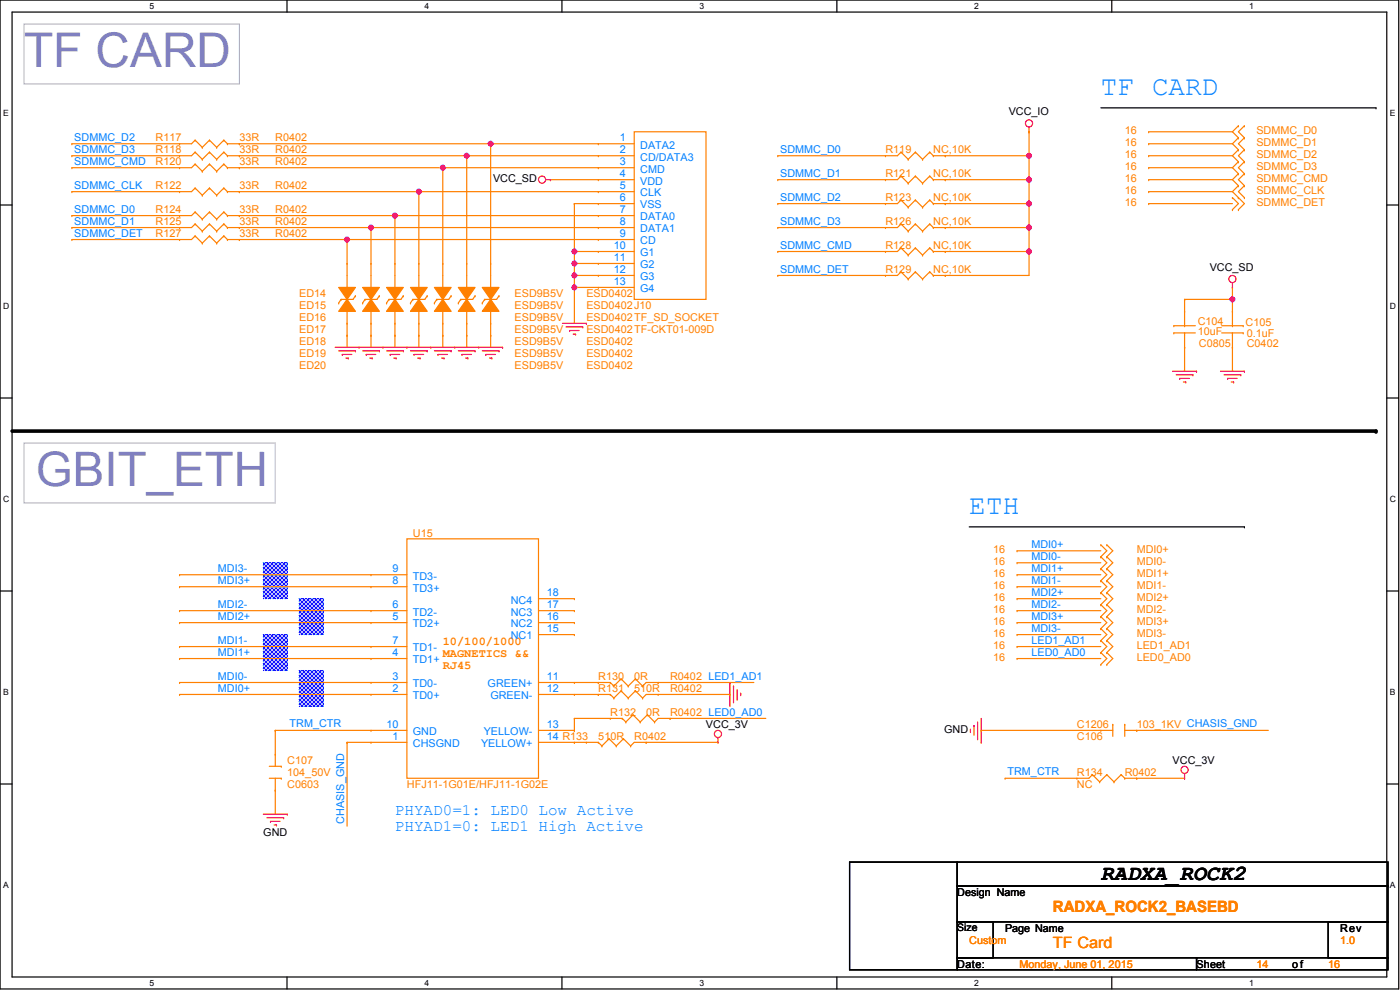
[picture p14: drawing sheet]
<svg xmlns="http://www.w3.org/2000/svg" width="1189mm" height="841mm" viewBox="0 0 1189 841" stroke-linecap="round" stroke-linejoin="round" font-family="sans-serif">
<defs><g id="words">
<text font-size="40.6" fill="#8080c0" x="20" y="57">TF CARD</text>
<text font-size="40.3" fill="#8080c0" x="31" y="412">GBIT_ETH</text>
<g font-size="23.4" fill="#0080ff">
<text x="935" y="81">TF CARD</text>
<text x="823" y="436">ETH</text>
</g>
<text font-size="18.3" x="935" y="747">RADXA_ROCK2</text>
<g font-size="13.5" fill="#0080ff">
<text x="335" y="692">PHYAD0=1: LED0 Low Active</text>
<text x="335" y="706">PHYAD1=0: LED1 High Active</text>
</g>
<g font-size="13.2" fill="#ff8000">
<text x="894" y="774">RADXA_ROCK2_BASEBD</text>
<text x="894" y="805">TF Card</text>
</g>
<g font-size="10.2" fill="#ff8000">
<text x="376" y="547">10/100/1000</text>
<text x="376" y="557">MAGNETICS &amp;&amp;</text>
<text x="376" y="567">RJ45</text>
</g>
<g font-size="9.1">
<text x="857" y="98">VCC_IO</text>
<text x="419" y="155">VCC_SD</text>
<text x="1027" y="230">VCC_SD</text>
<text x="600" y="618">VCC_3V</text>
<text x="802" y="622">GND</text>
<text x="996" y="648">VCC_3V</text>
<text x="224" y="709">GND</text>
<text x="813" y="760">Design Name</text>
<text x="854" y="791">Page Name</text>
<text x="1138" y="791">Rev</text>
<text x="813" y="821">Date:</text>
<text x="1016" y="821">Sheet</text>
<text x="1097" y="821">of</text>
</g>
<g font-size="9.1" fill="#ff8000">
<text x="955" y="114">16</text>
<text x="1067" y="114">SDMMC_D0</text>
<text x="132" y="120">R117</text>
<text x="203" y="120">33R</text>
<text x="234" y="120">R0402</text>
<text x="955" y="124">16</text>
<text x="1067" y="124">SDMMC_D1</text>
<text x="132" y="130">R118</text>
<text x="203" y="130">33R</text>
<text x="234" y="130">R0402</text>
<text x="752" y="130">R119</text>
<text x="793" y="130">NC,10K</text>
<text x="955" y="134">16</text>
<text x="1067" y="134">SDMMC_D2</text>
<text x="132" y="140">R120</text>
<text x="203" y="140">33R</text>
<text x="234" y="140">R0402</text>
<text x="955" y="144">16</text>
<text x="1067" y="144">SDMMC_D3</text>
<text x="752" y="151">R121</text>
<text x="793" y="151">NC,10K</text>
<text x="955" y="155">16</text>
<text x="1067" y="155">SDMMC_CMD</text>
<text x="132" y="161">R122</text>
<text x="203" y="161">33R</text>
<text x="234" y="161">R0402</text>
<text x="955" y="165">16</text>
<text x="1067" y="165">SDMMC_CLK</text>
<text x="752" y="171">R123</text>
<text x="793" y="171">NC,10K</text>
<text x="955" y="175">16</text>
<text x="1067" y="175">SDMMC_DET</text>
<text x="132" y="181">R124</text>
<text x="203" y="181">33R</text>
<text x="234" y="181">R0402</text>
<text x="132" y="191">R125</text>
<text x="203" y="191">33R</text>
<text x="234" y="191">R0402</text>
<text x="752" y="191">R126</text>
<text x="793" y="191">NC,10K</text>
<text x="132" y="201">R127</text>
<text x="203" y="201">33R</text>
<text x="234" y="201">R0402</text>
<text x="752" y="211">R128</text>
<text x="793" y="211">NC,10K</text>
<text x="752" y="232">R129</text>
<text x="793" y="232">NC,10K</text>
<text x="254" y="252">ED14</text>
<text x="437" y="252">ESD9B5V</text>
<text x="498" y="252">ESD0402</text>
<text x="254" y="262">ED15</text>
<text x="437" y="262">ESD9B5V</text>
<text x="498" y="262">ESD0402J10</text>
<text x="254" y="272">ED16</text>
<text x="437" y="272">ESD9B5V</text>
<text x="498" y="272">ESD0402TF_SD_SOCKET</text>
<text x="1017" y="276">C104</text>
<text x="1058" y="277">C105</text>
<text x="254" y="283">ED17</text>
<text x="437" y="283">ESD9B5V</text>
<text x="498" y="283">ESD0402TF-CKT01-009D</text>
<text x="1017" y="285">10uF</text>
<text x="1059" y="286">0.1uF</text>
<text x="254" y="293">ED18</text>
<text x="437" y="293">ESD9B5V</text>
<text x="498" y="293">ESD0402</text>
<text x="1018" y="295">C0805</text>
<text x="1059" y="295">C0402</text>
<text x="254" y="303">ED19</text>
<text x="437" y="303">ESD9B5V</text>
<text x="498" y="303">ESD0402</text>
<text x="254" y="313">ED20</text>
<text x="437" y="313">ESD9B5V</text>
<text x="498" y="313">ESD0402</text>
<text x="351" y="455">U15</text>
<text x="843" y="470">16</text>
<text x="965" y="470">MDI0+</text>
<text x="843" y="480">16</text>
<text x="965" y="480">MDI0-</text>
<text x="843" y="490">16</text>
<text x="965" y="490">MDI1+</text>
<text x="843" y="500">16</text>
<text x="965" y="500">MDI1-</text>
<text x="843" y="510">16</text>
<text x="965" y="510">MDI2+</text>
<text x="843" y="520">16</text>
<text x="965" y="520">MDI2-</text>
<text x="843" y="531">16</text>
<text x="965" y="531">MDI3+</text>
<text x="843" y="541">16</text>
<text x="965" y="541">MDI3-</text>
<text x="843" y="551">16</text>
<text x="965" y="551">LED1_AD1</text>
<text x="843" y="561">16</text>
<text x="965" y="561">LED0_AD0</text>
<text x="508" y="577">R130</text>
<text x="539" y="577">0R</text>
<text x="569" y="577">R0402 LED1_AD1</text>
<text x="508" y="587">R131</text>
<text x="539" y="587">510R</text>
<text x="569" y="587">R0402</text>
<text x="518" y="608">R132</text>
<text x="549" y="608">0R</text>
<text x="569" y="608">R0402 LED0_AD0</text>
<text x="914" y="618">C1206</text>
<text x="965" y="618">103_1KV CHASIS_GND</text>
<text x="508" y="628">510R</text>
<text x="539" y="628">R0402</text>
<text x="914" y="628">C106</text>
<text x="244" y="648">C107</text>
<text x="244" y="659">104_50V</text>
<text x="914" y="659">R134</text>
<text x="955" y="659">R0402</text>
<text x="244" y="669">C0603</text>
<text x="346" y="669">HFJ11-1G01E/HFJ11-1G02E</text>
<text x="914" y="669">NC</text>
<text x="823" y="801">Custom</text>
<text x="1138" y="801">1.0</text>
<text x="866" y="821">Monday, June 01, 2015</text>
<text x="1067" y="821">14</text>
<text x="1128" y="821">16</text>
</g>
<g font-size="9.1" fill="#0080ff">
<text x="63" y="120">SDMMC_D2</text>
<text x="526" y="120">1</text>
<text x="63" y="130">SDMMC_D3</text>
<text x="526" y="130">2</text>
<text x="544" y="126">DATA2</text>
<text x="663" y="130">SDMMC_D0</text>
<text x="544" y="136">CD/DATA3</text>
<text x="63" y="140">SDMMC_CMD</text>
<text x="526" y="140">3</text>
<text x="544" y="146">CMD</text>
<text x="526" y="150">4</text>
<text x="663" y="150">SDMMC_D1</text>
<text x="63" y="160">SDMMC_CLK</text>
<text x="526" y="161">5</text>
<text x="544" y="157">VDD</text>
<text x="544" y="167">CLK</text>
<text x="526" y="171">6</text>
<text x="663" y="170">SDMMC_D2</text>
<text x="544" y="177">VSS</text>
<text x="63" y="181">SDMMC_D0</text>
<text x="526" y="181">7</text>
<text x="63" y="191">SDMMC_D1</text>
<text x="526" y="191">8</text>
<text x="544" y="187">DATA0</text>
<text x="663" y="191">SDMMC_D3</text>
<text x="544" y="197">DATA1</text>
<text x="63" y="201">SDMMC_DET</text>
<text x="526" y="201">9</text>
<text x="544" y="207">CD</text>
<text x="521" y="211">10</text>
<text x="663" y="211">SDMMC_CMD</text>
<text x="521" y="222">11</text>
<text x="544" y="218">G1</text>
<text x="544" y="228">G2</text>
<text x="521" y="232">12</text>
<text x="663" y="231">SDMMC_DET</text>
<text x="544" y="238">G3</text>
<text x="521" y="242">13</text>
<text x="544" y="248">G4</text>
<text x="876" y="465">MDI0+</text>
<text x="876" y="476">MDI0-</text>
<text x="185" y="486">MDI3-</text>
<text x="333" y="486">9</text>
<text x="876" y="486">MDI1+</text>
<text x="351" y="492">TD3-</text>
<text x="185" y="496">MDI3+</text>
<text x="333" y="496">8</text>
<text x="876" y="496">MDI1-</text>
<text x="351" y="502">TD3+</text>
<text x="464" y="506">18</text>
<text x="876" y="506">MDI2+</text>
<text x="434" y="512">NC4</text>
<text x="185" y="516">MDI2-</text>
<text x="333" y="516">6</text>
<text x="464" y="516">17</text>
<text x="876" y="516">MDI2-</text>
<text x="185" y="526">MDI2+</text>
<text x="333" y="526">5</text>
<text x="351" y="522">TD2-</text>
<text x="434" y="522">NC3</text>
<text x="464" y="526">16</text>
<text x="876" y="526">MDI3+</text>
<text x="351" y="533">TD2+</text>
<text x="434" y="533">NC2</text>
<text x="464" y="536">15</text>
<text x="876" y="537">MDI3-</text>
<text x="434" y="543">NC1</text>
<text x="185" y="547">MDI1-</text>
<text x="333" y="547">7</text>
<text x="876" y="546">LED1_AD1</text>
<text x="185" y="557">MDI1+</text>
<text x="333" y="557">4</text>
<text x="351" y="553">TD1-</text>
<text x="876" y="556">LED0_AD0</text>
<text x="351" y="563">TD1+</text>
<text x="185" y="577">MDI0-</text>
<text x="333" y="577">3</text>
<text x="464" y="577">11</text>
<text x="185" y="587">MDI0+</text>
<text x="333" y="587">2</text>
<text x="351" y="583">TD0-</text>
<text x="414" y="583">GREEN+</text>
<text x="464" y="587">12</text>
<text x="351" y="593">TD0+</text>
<text x="416" y="593">GREEN-</text>
<text x="246" y="617">TRM_CTR</text>
<text x="328" y="618">10</text>
<text x="464" y="618">13</text>
<text x="351" y="624">GND</text>
<text x="411" y="624">YELLOW-</text>
<text x="333" y="628">1</text>
<text x="464" y="628">14 R133</text>
<text x="351" y="634">CHSGND</text>
<text x="408" y="634">YELLOW+</text>
<text x="856" y="658">TRM_CTR</text>
<text x="292" y="699" transform="rotate(-90 292 699)">CHASIS_GND</text>
</g>
<text font-size="8.8" x="813" y="790">Size</text>
<g font-size="7.3">
<text x="127" y="8">5</text>
<text x="360" y="8">4</text>
<text x="594" y="8">3</text>
<text x="827" y="8">2</text>
<text x="1061" y="8">1</text>
<text x="3" y="99">E</text>
<text x="1180" y="99">E</text>
<text x="3" y="262">D</text>
<text x="1180" y="262">D</text>
<text x="3" y="426">C</text>
<text x="1180" y="426">C</text>
<text x="3" y="590">B</text>
<text x="1180" y="590">B</text>
<text x="3" y="754">A</text>
<text x="1180" y="754">A</text>
<text x="127" y="837">5</text>
<text x="360" y="837">4</text>
<text x="594" y="837">3</text>
<text x="827" y="837">2</text>
<text x="1061" y="837">1</text>
</g>
</g></defs>
<path d="M0 0h1188v839h-1188zM10 10h1168v819h-1168z" fill="none" stroke="#000" stroke-width="1"/>
<g fill="#fff">
<path d="M127 1h4v8h-4z"/>
<path d="M127 830h4v8h-4z"/>
</g>
<path d="M244 0v10M244 829v10" fill="none" stroke="#000" stroke-width="1"/>
<g fill="#fff">
<path d="M360 1h4v8h-4z"/>
<path d="M360 830h4v8h-4z"/>
</g>
<path d="M477 0v10M477 829v10" fill="none" stroke="#000" stroke-width="1"/>
<g fill="#fff">
<path d="M594 1h4v8h-4z"/>
<path d="M594 830h4v8h-4z"/>
</g>
<path d="M711 0v10M711 829v10" fill="none" stroke="#000" stroke-width="1"/>
<g fill="#fff">
<path d="M827 1h4v8h-4z"/>
<path d="M827 830h4v8h-4z"/>
</g>
<path d="M944 0v10M944 829v10" fill="none" stroke="#000" stroke-width="1"/>
<g fill="#fff">
<path d="M1061 1h4v8h-4z"/>
<path d="M1061 830h4v8h-4z"/>
<path d="M3 92h4v8h-4z"/>
<path d="M1180 92h5v8h-5z"/>
<path d="M3 256h5v8h-5z"/>
<path d="M1180 256h5v8h-5z"/>
</g>
<path d="M0 174h10M1178 174h10" fill="none" stroke="#000" stroke-width="1"/>
<g fill="#fff">
<path d="M3 420h5v8h-5z"/>
<path d="M1180 420h5v8h-5z"/>
</g>
<path d="M0 338h10M1178 338h10" fill="none" stroke="#000" stroke-width="1"/>
<g fill="#fff">
<path d="M3 583h4v9h-4z"/>
<path d="M1180 583h5v9h-5z"/>
</g>
<path d="M0 502h10M1178 502h10" fill="none" stroke="#000" stroke-width="1"/>
<g fill="#fff">
<path d="M3 747h4v8h-4z"/>
<path d="M1180 747h5v8h-5z"/>
</g>
<path d="M0 665h10M1178 665h10" fill="none" stroke="#000" stroke-width="1"/>
<path d="M224 478h20v30h-20z" fill-rule="evenodd" fill="#00f"/>
<path d="M224 478h20v30h-20z" fill="none" stroke="#00f" stroke-width="1" stroke-dasharray="0 2"/>
<path d="M254 508h20v31h-20z" fill-rule="evenodd" fill="#00f"/>
<path d="M254 508h20v31h-20z" fill="none" stroke="#00f" stroke-width="1" stroke-dasharray="0 2"/>
<path d="M224 539h20v30h-20z" fill-rule="evenodd" fill="#00f"/>
<path d="M224 539h20v30h-20z" fill="none" stroke="#00f" stroke-width="1" stroke-dasharray="0 2"/>
<path d="M254 569h20v31h-20z" fill-rule="evenodd" fill="#00f"/>
<path d="M254 569h20v31h-20z" fill="none" stroke="#00f" stroke-width="1" stroke-dasharray="0 2"/>
<path d="M935 92h233M823 447h234" fill="none" stroke="#000" stroke-width="1"/>
<g fill="#000">
<circle cx="1168" cy="92" r=".5"/>
<circle cx="1168" cy="366" r="1.5"/>
<circle cx="1057" cy="447" r=".5"/>
</g>
<path d="M20 20h183v51h-183zM20 376h214v51h-214z" fill="none" stroke="#c0c0c0" stroke-width="1"/>
<path d="M10 366h1158" fill="none" stroke="#000" stroke-width="3"/>
<path d="M488 244v30" fill="none" stroke="#ff8000" stroke-width="1"/>
<circle cx="488" cy="244" r=".5" fill="#ff8000"/>
<circle cx="488" cy="244" r="2" fill="#f0f"/>
<circle cx="488" cy="244" r="2" fill="none" stroke="#f0f" stroke-width="1"/>
<path d="M488 244h20" fill="none" stroke="#ff8000" stroke-width="1"/>
<circle cx="488" cy="244" r=".5" fill="#ff8000"/>
<path d="M488 224h20" fill="none" stroke="#ff8000" stroke-width="1"/>
<circle cx="488" cy="224" r=".5" fill="#ff8000"/>
<path d="M488 234v10" fill="none" stroke="#ff8000" stroke-width="1"/>
<circle cx="488" cy="234" r=".5" fill="#ff8000"/>
<path d="M488 234h20" fill="none" stroke="#ff8000" stroke-width="1"/>
<circle cx="488" cy="234" r=".5" fill="#ff8000"/>
<circle cx="488" cy="234" r="2" fill="#f0f"/>
<circle cx="488" cy="234" r="2" fill="none" stroke="#f0f" stroke-width="1"/>
<path d="M488 213h20" fill="none" stroke="#ff8000" stroke-width="1"/>
<circle cx="488" cy="213" r=".5" fill="#ff8000"/>
<path d="M417 122h91" fill="none" stroke="#ff8000" stroke-width="1"/>
<circle cx="417" cy="122" r=".5" fill="#ff8000"/>
<path d="M295 203h213" fill="none" stroke="#ff8000" stroke-width="1"/>
<circle cx="295" cy="203" r=".5" fill="#ff8000"/>
<path d="M335 183h173" fill="none" stroke="#ff8000" stroke-width="1"/>
<circle cx="335" cy="183" r=".5" fill="#ff8000"/>
<path d="M488 173h20" fill="none" stroke="#ff8000" stroke-width="1"/>
<circle cx="488" cy="173" r=".5" fill="#ff8000"/>
<path d="M376 142h132" fill="none" stroke="#ff8000" stroke-width="1"/>
<circle cx="376" cy="142" r=".5" fill="#ff8000"/>
<path d="M203 183h132" fill="none" stroke="#ff8000" stroke-width="1"/>
<circle cx="203" cy="183" r=".5" fill="#ff8000"/>
<circle cx="335" cy="183" r="2" fill="#f0f"/>
<circle cx="335" cy="183" r="2" fill="none" stroke="#f0f" stroke-width="1"/>
<path d="M203 122h214" fill="none" stroke="#ff8000" stroke-width="1"/>
<circle cx="203" cy="122" r=".5" fill="#ff8000"/>
<path d="M488 213v11" fill="none" stroke="#ff8000" stroke-width="1"/>
<circle cx="488" cy="213" r=".5" fill="#ff8000"/>
<circle cx="488" cy="224" r="2" fill="#f0f"/>
<circle cx="488" cy="224" r="2" fill="none" stroke="#f0f" stroke-width="1"/>
<circle cx="488" cy="213" r="2" fill="#f0f"/>
<circle cx="488" cy="213" r="2" fill="none" stroke="#f0f" stroke-width="1"/>
<path d="M315 193h193" fill="none" stroke="#ff8000" stroke-width="1"/>
<circle cx="315" cy="193" r=".5" fill="#ff8000"/>
<path d="M467 152h41" fill="none" stroke="#ff8000" stroke-width="1"/>
<circle cx="467" cy="152" r=".5" fill="#ff8000"/>
<path d="M396 132h112" fill="none" stroke="#ff8000" stroke-width="1"/>
<circle cx="396" cy="132" r=".5" fill="#ff8000"/>
<path d="M488 224v10" fill="none" stroke="#ff8000" stroke-width="1"/>
<circle cx="488" cy="224" r=".5" fill="#ff8000"/>
<path d="M488 173v40" fill="none" stroke="#ff8000" stroke-width="1"/>
<circle cx="488" cy="173" r=".5" fill="#ff8000"/>
<path d="M356 163h152" fill="none" stroke="#ff8000" stroke-width="1"/>
<circle cx="356" cy="163" r=".5" fill="#ff8000"/>
<path d="M203 142h173" fill="none" stroke="#ff8000" stroke-width="1"/>
<circle cx="203" cy="142" r=".5" fill="#ff8000"/>
<path d="M203 193h112" fill="none" stroke="#ff8000" stroke-width="1"/>
<circle cx="203" cy="193" r=".5" fill="#ff8000"/>
<circle cx="315" cy="193" r="2" fill="#f0f"/>
<circle cx="315" cy="193" r="2" fill="none" stroke="#f0f" stroke-width="1"/>
<path d="M203 132h193" fill="none" stroke="#ff8000" stroke-width="1"/>
<circle cx="203" cy="132" r=".5" fill="#ff8000"/>
<circle cx="396" cy="132" r="2" fill="#f0f"/>
<circle cx="396" cy="132" r="2" fill="none" stroke="#f0f" stroke-width="1"/>
<path d="M203 163h153" fill="none" stroke="#ff8000" stroke-width="1"/>
<circle cx="203" cy="163" r=".5" fill="#ff8000"/>
<path d="M396 285v10" fill="none" stroke="#ff8000" stroke-width="1"/>
<circle cx="396" cy="285" r=".5" fill="#ff8000"/>
<path d="M417 285v10" fill="none" stroke="#ff8000" stroke-width="1"/>
<circle cx="417" cy="285" r=".5" fill="#ff8000"/>
<path d="M295 285v10" fill="none" stroke="#ff8000" stroke-width="1"/>
<circle cx="295" cy="285" r=".5" fill="#ff8000"/>
<path d="M315 285v10" fill="none" stroke="#ff8000" stroke-width="1"/>
<circle cx="315" cy="285" r=".5" fill="#ff8000"/>
<path d="M335 285v10" fill="none" stroke="#ff8000" stroke-width="1"/>
<circle cx="335" cy="285" r=".5" fill="#ff8000"/>
<path d="M356 285v10" fill="none" stroke="#ff8000" stroke-width="1"/>
<circle cx="356" cy="285" r=".5" fill="#ff8000"/>
<path d="M376 285v10" fill="none" stroke="#ff8000" stroke-width="1"/>
<circle cx="376" cy="285" r=".5" fill="#ff8000"/>
<path d="M417 122v102" fill="none" stroke="#ff8000" stroke-width="1"/>
<circle cx="417" cy="122" r=".5" fill="#ff8000"/>
<circle cx="417" cy="122" r="2" fill="#f0f"/>
<circle cx="417" cy="122" r="2" fill="none" stroke="#f0f" stroke-width="1"/>
<path d="M396 132v92" fill="none" stroke="#ff8000" stroke-width="1"/>
<circle cx="396" cy="132" r=".5" fill="#ff8000"/>
<path d="M376 142v82" fill="none" stroke="#ff8000" stroke-width="1"/>
<circle cx="376" cy="142" r=".5" fill="#ff8000"/>
<circle cx="376" cy="142" r="2" fill="#f0f"/>
<circle cx="376" cy="142" r="2" fill="none" stroke="#f0f" stroke-width="1"/>
<path d="M356 163v61" fill="none" stroke="#ff8000" stroke-width="1"/>
<circle cx="356" cy="163" r=".5" fill="#ff8000"/>
<circle cx="356" cy="163" r="2" fill="#f0f"/>
<circle cx="356" cy="163" r="2" fill="none" stroke="#f0f" stroke-width="1"/>
<path d="M335 183v41" fill="none" stroke="#ff8000" stroke-width="1"/>
<circle cx="335" cy="183" r=".5" fill="#ff8000"/>
<path d="M295 203v21" fill="none" stroke="#ff8000" stroke-width="1"/>
<circle cx="295" cy="203" r=".5" fill="#ff8000"/>
<circle cx="295" cy="203" r="2" fill="#f0f"/>
<circle cx="295" cy="203" r="2" fill="none" stroke="#f0f" stroke-width="1"/>
<path d="M203 203h92" fill="none" stroke="#ff8000" stroke-width="1"/>
<circle cx="203" cy="203" r=".5" fill="#ff8000"/>
<path d="M315 193v31" fill="none" stroke="#ff8000" stroke-width="1"/>
<circle cx="315" cy="193" r=".5" fill="#ff8000"/>
<path d="M61 163h91" fill="none" stroke="#ff8000" stroke-width="1"/>
<circle cx="61" cy="163" r=".5" fill="#ff8000"/>
<path d="M1047 295v20" fill="none" stroke="#ff8000" stroke-width="1"/>
<circle cx="1047" cy="295" r=".5" fill="#ff8000"/>
<path d="M1006 295v20" fill="none" stroke="#ff8000" stroke-width="1"/>
<circle cx="1006" cy="295" r=".5" fill="#ff8000"/>
<path d="M1047 254v10" fill="none" stroke="#ff8000" stroke-width="1"/>
<circle cx="1047" cy="254" r=".5" fill="#ff8000"/>
<path d="M61 122h91" fill="none" stroke="#ff8000" stroke-width="1"/>
<circle cx="61" cy="122" r=".5" fill="#ff8000"/>
<path d="M61 132h91" fill="none" stroke="#ff8000" stroke-width="1"/>
<circle cx="61" cy="132" r=".5" fill="#ff8000"/>
<path d="M61 142h91" fill="none" stroke="#ff8000" stroke-width="1"/>
<circle cx="61" cy="142" r=".5" fill="#ff8000"/>
<path d="M61 183h91" fill="none" stroke="#ff8000" stroke-width="1"/>
<circle cx="61" cy="183" r=".5" fill="#ff8000"/>
<path d="M61 193h91" fill="none" stroke="#ff8000" stroke-width="1"/>
<circle cx="61" cy="193" r=".5" fill="#ff8000"/>
<path d="M61 203h91" fill="none" stroke="#ff8000" stroke-width="1"/>
<circle cx="61" cy="203" r=".5" fill="#ff8000"/>
<path d="M975 163h72" fill="none" stroke="#ff8000" stroke-width="1"/>
<circle cx="975" cy="163" r=".5" fill="#ff8000"/>
<path d="M975 152h72" fill="none" stroke="#ff8000" stroke-width="1"/>
<circle cx="975" cy="152" r=".5" fill="#ff8000"/>
<path d="M975 142h72" fill="none" stroke="#ff8000" stroke-width="1"/>
<circle cx="975" cy="142" r=".5" fill="#ff8000"/>
<path d="M975 132h72" fill="none" stroke="#ff8000" stroke-width="1"/>
<circle cx="975" cy="132" r=".5" fill="#ff8000"/>
<path d="M975 173h72" fill="none" stroke="#ff8000" stroke-width="1"/>
<circle cx="975" cy="173" r=".5" fill="#ff8000"/>
<path d="M975 112h72" fill="none" stroke="#ff8000" stroke-width="1"/>
<circle cx="975" cy="112" r=".5" fill="#ff8000"/>
<path d="M975 122h72" fill="none" stroke="#ff8000" stroke-width="1"/>
<circle cx="975" cy="122" r=".5" fill="#ff8000"/>
<path d="M1006 254v10" fill="none" stroke="#ff8000" stroke-width="1"/>
<circle cx="1006" cy="254" r=".5" fill="#ff8000"/>
<path d="M1006 254h41" fill="none" stroke="#ff8000" stroke-width="1"/>
<circle cx="1006" cy="254" r=".5" fill="#ff8000"/>
<circle cx="1047" cy="254" r="2" fill="#f0f"/>
<circle cx="1047" cy="254" r="2" fill="none" stroke="#f0f" stroke-width="1"/>
<path d="M1047 244v10" fill="none" stroke="#ff8000" stroke-width="1"/>
<circle cx="1047" cy="244" r=".5" fill="#ff8000"/>
<path d="M864 559h71" fill="none" stroke="#ff8000" stroke-width="1"/>
<circle cx="864" cy="559" r=".5" fill="#ff8000"/>
<path d="M864 549h71" fill="none" stroke="#ff8000" stroke-width="1"/>
<circle cx="864" cy="549" r=".5" fill="#ff8000"/>
<path d="M864 498h71" fill="none" stroke="#ff8000" stroke-width="1"/>
<circle cx="864" cy="498" r=".5" fill="#ff8000"/>
<path d="M864 478h71" fill="none" stroke="#ff8000" stroke-width="1"/>
<circle cx="864" cy="478" r=".5" fill="#ff8000"/>
<path d="M864 539h71" fill="none" stroke="#ff8000" stroke-width="1"/>
<circle cx="864" cy="539" r=".5" fill="#ff8000"/>
<path d="M864 488h71" fill="none" stroke="#ff8000" stroke-width="1"/>
<circle cx="864" cy="488" r=".5" fill="#ff8000"/>
<path d="M864 467h71" fill="none" stroke="#ff8000" stroke-width="1"/>
<circle cx="864" cy="467" r=".5" fill="#ff8000"/>
<path d="M864 508h71" fill="none" stroke="#ff8000" stroke-width="1"/>
<circle cx="864" cy="508" r=".5" fill="#ff8000"/>
<path d="M864 528h71" fill="none" stroke="#ff8000" stroke-width="1"/>
<circle cx="864" cy="528" r=".5" fill="#ff8000"/>
<path d="M864 518h71" fill="none" stroke="#ff8000" stroke-width="1"/>
<circle cx="864" cy="518" r=".5" fill="#ff8000"/>
<path d="M488 630h10" fill="none" stroke="#ff8000" stroke-width="1"/>
<circle cx="488" cy="630" r=".5" fill="#ff8000"/>
<path d="M549 630h61" fill="none" stroke="#ff8000" stroke-width="1"/>
<circle cx="549" cy="630" r=".5" fill="#ff8000"/>
<path d="M234 620v20" fill="none" stroke="#ff8000" stroke-width="1"/>
<circle cx="234" cy="620" r=".5" fill="#ff8000"/>
<path d="M234 620h81" fill="none" stroke="#ff8000" stroke-width="1"/>
<circle cx="234" cy="620" r=".5" fill="#ff8000"/>
<path d="M295 630h20" fill="none" stroke="#ff8000" stroke-width="1"/>
<circle cx="295" cy="630" r=".5" fill="#ff8000"/>
<path d="M295 630v71" fill="none" stroke="#ff8000" stroke-width="1"/>
<circle cx="295" cy="630" r=".5" fill="#ff8000"/>
<path d="M234 671v20" fill="none" stroke="#ff8000" stroke-width="1"/>
<circle cx="234" cy="671" r=".5" fill="#ff8000"/>
<path d="M833 620h102" fill="none" stroke="#ff8000" stroke-width="1"/>
<circle cx="833" cy="620" r=".5" fill="#ff8000"/>
<path d="M965 620h112" fill="none" stroke="#ff8000" stroke-width="1"/>
<circle cx="965" cy="620" r=".5" fill="#ff8000"/>
<path d="M152 498h163" fill="none" stroke="#ff8000" stroke-width="1"/>
<circle cx="152" cy="498" r=".5" fill="#ff8000"/>
<path d="M152 488h163" fill="none" stroke="#ff8000" stroke-width="1"/>
<circle cx="152" cy="488" r=".5" fill="#ff8000"/>
<path d="M152 528h163" fill="none" stroke="#ff8000" stroke-width="1"/>
<circle cx="152" cy="528" r=".5" fill="#ff8000"/>
<path d="M152 518h163" fill="none" stroke="#ff8000" stroke-width="1"/>
<circle cx="152" cy="518" r=".5" fill="#ff8000"/>
<path d="M152 579h163" fill="none" stroke="#ff8000" stroke-width="1"/>
<circle cx="152" cy="579" r=".5" fill="#ff8000"/>
<path d="M152 589h163" fill="none" stroke="#ff8000" stroke-width="1"/>
<circle cx="152" cy="589" r=".5" fill="#ff8000"/>
<path d="M854 660h60" fill="none" stroke="#ff8000" stroke-width="1"/>
<circle cx="854" cy="660" r=".5" fill="#ff8000"/>
<path d="M965 660h41" fill="none" stroke="#ff8000" stroke-width="1"/>
<circle cx="965" cy="660" r=".5" fill="#ff8000"/>
<path d="M660 132h92" fill="none" stroke="#ff8000" stroke-width="1"/>
<circle cx="660" cy="132" r=".5" fill="#ff8000"/>
<path d="M660 152h92" fill="none" stroke="#ff8000" stroke-width="1"/>
<circle cx="660" cy="152" r=".5" fill="#ff8000"/>
<path d="M660 173h92" fill="none" stroke="#ff8000" stroke-width="1"/>
<circle cx="660" cy="173" r=".5" fill="#ff8000"/>
<path d="M660 193h92" fill="none" stroke="#ff8000" stroke-width="1"/>
<circle cx="660" cy="193" r=".5" fill="#ff8000"/>
<path d="M660 213h92" fill="none" stroke="#ff8000" stroke-width="1"/>
<circle cx="660" cy="213" r=".5" fill="#ff8000"/>
<path d="M660 234h92" fill="none" stroke="#ff8000" stroke-width="1"/>
<circle cx="660" cy="234" r=".5" fill="#ff8000"/>
<path d="M803 132h71" fill="none" stroke="#ff8000" stroke-width="1"/>
<circle cx="803" cy="132" r=".5" fill="#ff8000"/>
<path d="M874 132v20" fill="none" stroke="#ff8000" stroke-width="1"/>
<circle cx="874" cy="132" r=".5" fill="#ff8000"/>
<path d="M803 152h71" fill="none" stroke="#ff8000" stroke-width="1"/>
<circle cx="803" cy="152" r=".5" fill="#ff8000"/>
<circle cx="874" cy="152" r="2" fill="#f0f"/>
<circle cx="874" cy="152" r="2" fill="none" stroke="#f0f" stroke-width="1"/>
<path d="M874 152v21" fill="none" stroke="#ff8000" stroke-width="1"/>
<circle cx="874" cy="152" r=".5" fill="#ff8000"/>
<path d="M803 173h71" fill="none" stroke="#ff8000" stroke-width="1"/>
<circle cx="803" cy="173" r=".5" fill="#ff8000"/>
<path d="M874 173v20" fill="none" stroke="#ff8000" stroke-width="1"/>
<circle cx="874" cy="173" r=".5" fill="#ff8000"/>
<circle cx="874" cy="193" r="2" fill="#f0f"/>
<circle cx="874" cy="193" r="2" fill="none" stroke="#f0f" stroke-width="1"/>
<circle cx="874" cy="173" r="2" fill="#f0f"/>
<circle cx="874" cy="173" r="2" fill="none" stroke="#f0f" stroke-width="1"/>
<path d="M803 193h71" fill="none" stroke="#ff8000" stroke-width="1"/>
<circle cx="803" cy="193" r=".5" fill="#ff8000"/>
<path d="M874 193v20" fill="none" stroke="#ff8000" stroke-width="1"/>
<circle cx="874" cy="193" r=".5" fill="#ff8000"/>
<path d="M803 213h71" fill="none" stroke="#ff8000" stroke-width="1"/>
<circle cx="803" cy="213" r=".5" fill="#ff8000"/>
<path d="M874 213v21" fill="none" stroke="#ff8000" stroke-width="1"/>
<circle cx="874" cy="213" r=".5" fill="#ff8000"/>
<circle cx="874" cy="213" r="2" fill="#f0f"/>
<circle cx="874" cy="213" r="2" fill="none" stroke="#f0f" stroke-width="1"/>
<path d="M803 234h71" fill="none" stroke="#ff8000" stroke-width="1"/>
<circle cx="803" cy="234" r=".5" fill="#ff8000"/>
<path d="M874 112v20" fill="none" stroke="#ff8000" stroke-width="1"/>
<circle cx="874" cy="112" r=".5" fill="#ff8000"/>
<circle cx="874" cy="132" r="2" fill="#f0f"/>
<circle cx="874" cy="132" r="2" fill="none" stroke="#f0f" stroke-width="1"/>
<path d="M559 589h61" fill="none" stroke="#ff8000" stroke-width="1"/>
<circle cx="620" cy="589" r=".5" fill="#ff8000"/>
<path d="M488 589h20" fill="none" stroke="#ff8000" stroke-width="1"/>
<circle cx="508" cy="589" r=".5" fill="#ff8000"/>
<path d="M559 579h81" fill="none" stroke="#ff8000" stroke-width="1"/>
<circle cx="559" cy="579" r=".5" fill="#ff8000"/>
<path d="M488 579h20" fill="none" stroke="#ff8000" stroke-width="1"/>
<circle cx="508" cy="579" r=".5" fill="#ff8000"/>
<path d="M569 610h81" fill="none" stroke="#ff8000" stroke-width="1"/>
<circle cx="569" cy="610" r=".5" fill="#ff8000"/>
<path d="M488 610h30" fill="none" stroke="#ff8000" stroke-width="1"/>
<circle cx="488" cy="610" r=".5" fill="#ff8000"/>
<path d="M488 610v10" fill="none" stroke="#ff8000" stroke-width="1"/>
<circle cx="488" cy="620" r=".5" fill="#ff8000"/>
<path d="M152 559h163" fill="none" stroke="#ff8000" stroke-width="1"/>
<circle cx="152" cy="559" r=".5" fill="#ff8000"/>
<path d="M152 549h163" fill="none" stroke="#ff8000" stroke-width="1"/>
<circle cx="152" cy="549" r=".5" fill="#ff8000"/>
<path d="M478 274h20" fill="none" stroke="#f00" stroke-width="1"/>
<circle cx="498" cy="274" r=".5" fill="#f00"/>
<path d="M481 277h14" fill="none" stroke="#f00" stroke-width="1"/>
<circle cx="495" cy="277" r=".5" fill="#f00"/>
<path d="M484 281h8" fill="none" stroke="#f00" stroke-width="1"/>
<circle cx="484" cy="281" r=".5" fill="#f00"/>
<path d="M487 284h2" fill="none" stroke="#f00" stroke-width="1"/>
<circle cx="489" cy="284" r=".5" fill="#f00"/>
<path d="M463 152h4" fill="none" stroke="#f00" stroke-width="1"/>
<circle cx="467" cy="152" r=".5" fill="#f00"/>
<g fill="none" stroke="#f00" stroke-width="1">
<path d="M386 295h20"/>
<circle cx="460" cy="152" r="3"/>
</g>
<circle cx="406" cy="295" r=".5" fill="#f00"/>
<path d="M389 298h14" fill="none" stroke="#f00" stroke-width="1"/>
<circle cx="403" cy="298" r=".5" fill="#f00"/>
<path d="M392 301h8" fill="none" stroke="#f00" stroke-width="1"/>
<circle cx="392" cy="301" r=".5" fill="#f00"/>
<path d="M395 304h2" fill="none" stroke="#f00" stroke-width="1"/>
<circle cx="397" cy="304" r=".5" fill="#f00"/>
<path d="M406 295h21" fill="none" stroke="#f00" stroke-width="1"/>
<circle cx="427" cy="295" r=".5" fill="#f00"/>
<path d="M410 298h14" fill="none" stroke="#f00" stroke-width="1"/>
<circle cx="424" cy="298" r=".5" fill="#f00"/>
<path d="M413 301h8" fill="none" stroke="#f00" stroke-width="1"/>
<circle cx="413" cy="301" r=".5" fill="#f00"/>
<path d="M416 304h2" fill="none" stroke="#f00" stroke-width="1"/>
<circle cx="418" cy="304" r=".5" fill="#f00"/>
<path d="M285 295h20" fill="none" stroke="#f00" stroke-width="1"/>
<circle cx="305" cy="295" r=".5" fill="#f00"/>
<path d="M288 298h14" fill="none" stroke="#f00" stroke-width="1"/>
<circle cx="302" cy="298" r=".5" fill="#f00"/>
<path d="M291 301h8" fill="none" stroke="#f00" stroke-width="1"/>
<circle cx="291" cy="301" r=".5" fill="#f00"/>
<path d="M294 304h2" fill="none" stroke="#f00" stroke-width="1"/>
<circle cx="296" cy="304" r=".5" fill="#f00"/>
<path d="M305 295h20" fill="none" stroke="#f00" stroke-width="1"/>
<circle cx="325" cy="295" r=".5" fill="#f00"/>
<path d="M308 298h14" fill="none" stroke="#f00" stroke-width="1"/>
<circle cx="322" cy="298" r=".5" fill="#f00"/>
<path d="M311 301h8" fill="none" stroke="#f00" stroke-width="1"/>
<circle cx="311" cy="301" r=".5" fill="#f00"/>
<path d="M314 304h2" fill="none" stroke="#f00" stroke-width="1"/>
<circle cx="316" cy="304" r=".5" fill="#f00"/>
<path d="M325 295h21" fill="none" stroke="#f00" stroke-width="1"/>
<circle cx="346" cy="295" r=".5" fill="#f00"/>
<path d="M328 298h14" fill="none" stroke="#f00" stroke-width="1"/>
<circle cx="342" cy="298" r=".5" fill="#f00"/>
<path d="M331 301h8" fill="none" stroke="#f00" stroke-width="1"/>
<circle cx="331" cy="301" r=".5" fill="#f00"/>
<path d="M334 304h2" fill="none" stroke="#f00" stroke-width="1"/>
<circle cx="336" cy="304" r=".5" fill="#f00"/>
<path d="M346 295h20" fill="none" stroke="#f00" stroke-width="1"/>
<circle cx="366" cy="295" r=".5" fill="#f00"/>
<path d="M349 298h14" fill="none" stroke="#f00" stroke-width="1"/>
<circle cx="363" cy="298" r=".5" fill="#f00"/>
<path d="M352 301h8" fill="none" stroke="#f00" stroke-width="1"/>
<circle cx="352" cy="301" r=".5" fill="#f00"/>
<path d="M355 304h2" fill="none" stroke="#f00" stroke-width="1"/>
<circle cx="357" cy="304" r=".5" fill="#f00"/>
<path d="M366 295h20" fill="none" stroke="#f00" stroke-width="1"/>
<circle cx="386" cy="295" r=".5" fill="#f00"/>
<path d="M369 298h14" fill="none" stroke="#f00" stroke-width="1"/>
<circle cx="383" cy="298" r=".5" fill="#f00"/>
<path d="M372 301h8" fill="none" stroke="#f00" stroke-width="1"/>
<circle cx="372" cy="301" r=".5" fill="#f00"/>
<path d="M375 304h2" fill="none" stroke="#f00" stroke-width="1"/>
<circle cx="377" cy="304" r=".5" fill="#f00"/>
<path d="M996 315h20" fill="none" stroke="#f00" stroke-width="1"/>
<circle cx="1016" cy="315" r=".5" fill="#f00"/>
<path d="M999 318h14" fill="none" stroke="#f00" stroke-width="1"/>
<circle cx="1013" cy="318" r=".5" fill="#f00"/>
<path d="M1002 321h8" fill="none" stroke="#f00" stroke-width="1"/>
<circle cx="1002" cy="321" r=".5" fill="#f00"/>
<path d="M1005 324h2" fill="none" stroke="#f00" stroke-width="1"/>
<circle cx="1007" cy="324" r=".5" fill="#f00"/>
<path d="M1036 315h21" fill="none" stroke="#f00" stroke-width="1"/>
<circle cx="1057" cy="315" r=".5" fill="#f00"/>
<path d="M1039 318h15" fill="none" stroke="#f00" stroke-width="1"/>
<circle cx="1054" cy="318" r=".5" fill="#f00"/>
<path d="M1042 321h9" fill="none" stroke="#f00" stroke-width="1"/>
<circle cx="1042" cy="321" r=".5" fill="#f00"/>
<path d="M1046 324h2" fill="none" stroke="#f00" stroke-width="1"/>
<circle cx="1048" cy="324" r=".5" fill="#f00"/>
<path d="M1047 240v4" fill="none" stroke="#f00" stroke-width="1"/>
<circle cx="1047" cy="244" r=".5" fill="#f00"/>
<g fill="none" stroke="#f00" stroke-width="1">
<path d="M224 691h20"/>
<circle cx="1047" cy="237" r="3"/>
</g>
<circle cx="244" cy="691" r=".5" fill="#f00"/>
<path d="M227 694h14" fill="none" stroke="#f00" stroke-width="1"/>
<circle cx="241" cy="694" r=".5" fill="#f00"/>
<path d="M230 697h8" fill="none" stroke="#f00" stroke-width="1"/>
<circle cx="230" cy="697" r=".5" fill="#f00"/>
<path d="M233 700h2" fill="none" stroke="#f00" stroke-width="1"/>
<circle cx="235" cy="700" r=".5" fill="#f00"/>
<path d="M833 610v20" fill="none" stroke="#f00" stroke-width="1"/>
<circle cx="833" cy="630" r=".5" fill="#f00"/>
<path d="M830 613v14" fill="none" stroke="#f00" stroke-width="1"/>
<circle cx="830" cy="627" r=".5" fill="#f00"/>
<path d="M827 616v8" fill="none" stroke="#f00" stroke-width="1"/>
<circle cx="827" cy="616" r=".5" fill="#f00"/>
<path d="M824 619v2" fill="none" stroke="#f00" stroke-width="1"/>
<circle cx="824" cy="621" r=".5" fill="#f00"/>
<path d="M610 626v4" fill="none" stroke="#f00" stroke-width="1"/>
<circle cx="610" cy="630" r=".5" fill="#f00"/>
<g fill="none" stroke="#f00" stroke-width="1">
<path d="M874 108v4"/>
<circle cx="610" cy="623" r="3"/>
</g>
<circle cx="874" cy="112" r=".5" fill="#f00"/>
<g fill="none" stroke="#f00" stroke-width="1">
<path d="M620 579v21"/>
<circle cx="874" cy="105" r="3"/>
</g>
<circle cx="620" cy="579" r=".5" fill="#f00"/>
<path d="M623 582v14" fill="none" stroke="#f00" stroke-width="1"/>
<circle cx="623" cy="582" r=".5" fill="#f00"/>
<path d="M626 585v8" fill="none" stroke="#f00" stroke-width="1"/>
<circle cx="626" cy="593" r=".5" fill="#f00"/>
<path d="M629 588v2" fill="none" stroke="#f00" stroke-width="1"/>
<circle cx="629" cy="588" r=".5" fill="#f00"/>
<path d="M1006 656v4" fill="none" stroke="#f00" stroke-width="1"/>
<circle cx="1006" cy="660" r=".5" fill="#f00"/>
<circle cx="1006" cy="653" r="3" fill="none" stroke="#f00" stroke-width="1"/>
<path d="M1052 127l-5 5" fill="none" stroke="#ff8000" stroke-width="1"/>
<circle cx="1052" cy="127" r=".5" fill="#ff8000"/>
<path d="M1047 132l5 5" fill="none" stroke="#ff8000" stroke-width="1"/>
<circle cx="1052" cy="137" r=".5" fill="#ff8000"/>
<path d="M1052 132l5 5" fill="none" stroke="#ff8000" stroke-width="1"/>
<circle cx="1057" cy="137" r=".5" fill="#ff8000"/>
<path d="M1057 127l-5 5" fill="none" stroke="#ff8000" stroke-width="1"/>
<circle cx="1057" cy="127" r=".5" fill="#ff8000"/>
<path d="M1052 137l-5 5" fill="none" stroke="#ff8000" stroke-width="1"/>
<circle cx="1052" cy="137" r=".5" fill="#ff8000"/>
<path d="M1047 142l5 5" fill="none" stroke="#ff8000" stroke-width="1"/>
<circle cx="1052" cy="147" r=".5" fill="#ff8000"/>
<path d="M1052 142l5 5" fill="none" stroke="#ff8000" stroke-width="1"/>
<circle cx="1057" cy="147" r=".5" fill="#ff8000"/>
<path d="M1057 137l-5 5" fill="none" stroke="#ff8000" stroke-width="1"/>
<circle cx="1057" cy="137" r=".5" fill="#ff8000"/>
<path d="M1052 147l-5 5" fill="none" stroke="#ff8000" stroke-width="1"/>
<circle cx="1052" cy="147" r=".5" fill="#ff8000"/>
<path d="M1047 152l5 6" fill="none" stroke="#ff8000" stroke-width="1"/>
<circle cx="1052" cy="158" r=".5" fill="#ff8000"/>
<path d="M1052 152l5 6" fill="none" stroke="#ff8000" stroke-width="1"/>
<circle cx="1057" cy="158" r=".5" fill="#ff8000"/>
<path d="M1057 147l-5 5" fill="none" stroke="#ff8000" stroke-width="1"/>
<circle cx="1057" cy="147" r=".5" fill="#ff8000"/>
<path d="M1052 158l-5 5" fill="none" stroke="#ff8000" stroke-width="1"/>
<circle cx="1052" cy="158" r=".5" fill="#ff8000"/>
<path d="M1047 163l5 5" fill="none" stroke="#ff8000" stroke-width="1"/>
<circle cx="1052" cy="168" r=".5" fill="#ff8000"/>
<path d="M1052 163l5 5" fill="none" stroke="#ff8000" stroke-width="1"/>
<circle cx="1057" cy="168" r=".5" fill="#ff8000"/>
<path d="M1057 158l-5 5" fill="none" stroke="#ff8000" stroke-width="1"/>
<circle cx="1057" cy="158" r=".5" fill="#ff8000"/>
<path d="M1057 173l-5 5" fill="none" stroke="#ff8000" stroke-width="1"/>
<circle cx="1052" cy="178" r=".5" fill="#ff8000"/>
<path d="M1052 168l5 5" fill="none" stroke="#ff8000" stroke-width="1"/>
<circle cx="1052" cy="168" r=".5" fill="#ff8000"/>
<path d="M1052 173l-5 5" fill="none" stroke="#ff8000" stroke-width="1"/>
<circle cx="1047" cy="178" r=".5" fill="#ff8000"/>
<path d="M1047 168l5 5" fill="none" stroke="#ff8000" stroke-width="1"/>
<circle cx="1047" cy="168" r=".5" fill="#ff8000"/>
<path d="M1052 107l-5 5" fill="none" stroke="#ff8000" stroke-width="1"/>
<circle cx="1052" cy="107" r=".5" fill="#ff8000"/>
<path d="M1047 112l5 5" fill="none" stroke="#ff8000" stroke-width="1"/>
<circle cx="1052" cy="117" r=".5" fill="#ff8000"/>
<path d="M1052 112l5 5" fill="none" stroke="#ff8000" stroke-width="1"/>
<circle cx="1057" cy="117" r=".5" fill="#ff8000"/>
<path d="M1057 107l-5 5" fill="none" stroke="#ff8000" stroke-width="1"/>
<circle cx="1057" cy="107" r=".5" fill="#ff8000"/>
<path d="M1052 117l-5 5" fill="none" stroke="#ff8000" stroke-width="1"/>
<circle cx="1052" cy="117" r=".5" fill="#ff8000"/>
<path d="M1047 122l5 5" fill="none" stroke="#ff8000" stroke-width="1"/>
<circle cx="1052" cy="127" r=".5" fill="#ff8000"/>
<path d="M1052 122l5 5" fill="none" stroke="#ff8000" stroke-width="1"/>
<circle cx="1057" cy="127" r=".5" fill="#ff8000"/>
<path d="M1057 117l-5 5" fill="none" stroke="#ff8000" stroke-width="1"/>
<circle cx="1057" cy="117" r=".5" fill="#ff8000"/>
<path d="M945 559l-5 5" fill="none" stroke="#ff8000" stroke-width="1"/>
<circle cx="940" cy="564" r=".5" fill="#ff8000"/>
<path d="M940 554l5 5" fill="none" stroke="#ff8000" stroke-width="1"/>
<circle cx="940" cy="554" r=".5" fill="#ff8000"/>
<path d="M940 559l-5 5" fill="none" stroke="#ff8000" stroke-width="1"/>
<circle cx="935" cy="564" r=".5" fill="#ff8000"/>
<path d="M935 554l5 5" fill="none" stroke="#ff8000" stroke-width="1"/>
<circle cx="935" cy="554" r=".5" fill="#ff8000"/>
<path d="M945 549l-5 5" fill="none" stroke="#ff8000" stroke-width="1"/>
<circle cx="940" cy="554" r=".5" fill="#ff8000"/>
<path d="M940 544l5 5" fill="none" stroke="#ff8000" stroke-width="1"/>
<circle cx="940" cy="544" r=".5" fill="#ff8000"/>
<path d="M940 549l-5 5" fill="none" stroke="#ff8000" stroke-width="1"/>
<circle cx="935" cy="554" r=".5" fill="#ff8000"/>
<path d="M935 544l5 5" fill="none" stroke="#ff8000" stroke-width="1"/>
<circle cx="935" cy="544" r=".5" fill="#ff8000"/>
<path d="M945 478l-5 5" fill="none" stroke="#ff8000" stroke-width="1"/>
<circle cx="940" cy="483" r=".5" fill="#ff8000"/>
<path d="M940 473l5 5" fill="none" stroke="#ff8000" stroke-width="1"/>
<circle cx="940" cy="473" r=".5" fill="#ff8000"/>
<path d="M940 478l-5 5" fill="none" stroke="#ff8000" stroke-width="1"/>
<circle cx="935" cy="483" r=".5" fill="#ff8000"/>
<path d="M935 473l5 5" fill="none" stroke="#ff8000" stroke-width="1"/>
<circle cx="935" cy="473" r=".5" fill="#ff8000"/>
<path d="M945 488l-5 5" fill="none" stroke="#ff8000" stroke-width="1"/>
<circle cx="940" cy="493" r=".5" fill="#ff8000"/>
<path d="M940 483l5 5" fill="none" stroke="#ff8000" stroke-width="1"/>
<circle cx="940" cy="483" r=".5" fill="#ff8000"/>
<path d="M940 488l-5 5" fill="none" stroke="#ff8000" stroke-width="1"/>
<circle cx="935" cy="493" r=".5" fill="#ff8000"/>
<path d="M935 483l5 5" fill="none" stroke="#ff8000" stroke-width="1"/>
<circle cx="935" cy="483" r=".5" fill="#ff8000"/>
<path d="M945 498l-5 5" fill="none" stroke="#ff8000" stroke-width="1"/>
<circle cx="940" cy="503" r=".5" fill="#ff8000"/>
<path d="M940 493l5 5" fill="none" stroke="#ff8000" stroke-width="1"/>
<circle cx="940" cy="493" r=".5" fill="#ff8000"/>
<path d="M940 498l-5 5" fill="none" stroke="#ff8000" stroke-width="1"/>
<circle cx="935" cy="503" r=".5" fill="#ff8000"/>
<path d="M935 493l5 5" fill="none" stroke="#ff8000" stroke-width="1"/>
<circle cx="935" cy="493" r=".5" fill="#ff8000"/>
<path d="M945 467l-5 6" fill="none" stroke="#ff8000" stroke-width="1"/>
<circle cx="940" cy="473" r=".5" fill="#ff8000"/>
<path d="M940 462l5 5" fill="none" stroke="#ff8000" stroke-width="1"/>
<circle cx="940" cy="462" r=".5" fill="#ff8000"/>
<path d="M940 467l-5 6" fill="none" stroke="#ff8000" stroke-width="1"/>
<circle cx="935" cy="473" r=".5" fill="#ff8000"/>
<path d="M935 462l5 5" fill="none" stroke="#ff8000" stroke-width="1"/>
<circle cx="935" cy="462" r=".5" fill="#ff8000"/>
<path d="M945 539l-5 5" fill="none" stroke="#ff8000" stroke-width="1"/>
<circle cx="940" cy="544" r=".5" fill="#ff8000"/>
<path d="M940 533l5 6" fill="none" stroke="#ff8000" stroke-width="1"/>
<circle cx="940" cy="533" r=".5" fill="#ff8000"/>
<path d="M940 539l-5 5" fill="none" stroke="#ff8000" stroke-width="1"/>
<circle cx="935" cy="544" r=".5" fill="#ff8000"/>
<path d="M935 533l5 6" fill="none" stroke="#ff8000" stroke-width="1"/>
<circle cx="935" cy="533" r=".5" fill="#ff8000"/>
<path d="M945 508l-5 5" fill="none" stroke="#ff8000" stroke-width="1"/>
<circle cx="940" cy="513" r=".5" fill="#ff8000"/>
<path d="M940 503l5 5" fill="none" stroke="#ff8000" stroke-width="1"/>
<circle cx="940" cy="503" r=".5" fill="#ff8000"/>
<path d="M940 508l-5 5" fill="none" stroke="#ff8000" stroke-width="1"/>
<circle cx="935" cy="513" r=".5" fill="#ff8000"/>
<path d="M935 503l5 5" fill="none" stroke="#ff8000" stroke-width="1"/>
<circle cx="935" cy="503" r=".5" fill="#ff8000"/>
<path d="M945 518l-5 5" fill="none" stroke="#ff8000" stroke-width="1"/>
<circle cx="940" cy="523" r=".5" fill="#ff8000"/>
<path d="M940 513l5 5" fill="none" stroke="#ff8000" stroke-width="1"/>
<circle cx="940" cy="513" r=".5" fill="#ff8000"/>
<path d="M940 518l-5 5" fill="none" stroke="#ff8000" stroke-width="1"/>
<circle cx="935" cy="523" r=".5" fill="#ff8000"/>
<path d="M935 513l5 5" fill="none" stroke="#ff8000" stroke-width="1"/>
<circle cx="935" cy="513" r=".5" fill="#ff8000"/>
<path d="M945 528l-5 5" fill="none" stroke="#ff8000" stroke-width="1"/>
<circle cx="940" cy="533" r=".5" fill="#ff8000"/>
<path d="M940 523l5 5" fill="none" stroke="#ff8000" stroke-width="1"/>
<circle cx="940" cy="523" r=".5" fill="#ff8000"/>
<path d="M940 528l-5 5" fill="none" stroke="#ff8000" stroke-width="1"/>
<circle cx="935" cy="533" r=".5" fill="#ff8000"/>
<path d="M935 523l5 5" fill="none" stroke="#ff8000" stroke-width="1"/>
<circle cx="935" cy="523" r=".5" fill="#ff8000"/>
<path d="M721 732h92v91h-92zM813 732h366v20h-366zM813 752h366v30h-366zM813 782h30v31h-30zM1128 782h51v31h-51zM813 813h203v10h-203zM1016 813h163v10h-163z" fill="none" stroke="#000" stroke-width="1"/>
<path d="M290 254h10" fill="none" stroke="#ff8000" stroke-width="1"/>
<circle cx="290" cy="254" r=".5" fill="#ff8000"/>
<path d="M295 234v10" fill="none" stroke="#ff8000" stroke-width="1"/>
<circle cx="295" cy="244" r=".5" fill="#ff8000"/>
<path d="M295 264v10" fill="none" stroke="#ff8000" stroke-width="1"/>
<circle cx="295" cy="274" r=".5" fill="#ff8000"/>
<path d="M288 244h14l-7 10z" fill-rule="evenodd" fill="#ff8000"/>
<path d="M288 244h14l-7 10zM302 251l-2 3" fill="none" stroke="#ff8000" stroke-width="1"/>
<circle cx="302" cy="251" r=".5" fill="#ff8000"/>
<path d="M290 254l-2 3" fill="none" stroke="#ff8000" stroke-width="1"/>
<circle cx="288" cy="257" r=".5" fill="#ff8000"/>
<path d="M295 254l7 10h-14z" fill-rule="evenodd" fill="#ff8000"/>
<path d="M295 224v10M295 254l7 10h-14z" fill="none" stroke="#ff8000" stroke-width="1"/>
<circle cx="295" cy="224" r=".5" fill="#ff8000"/>
<path d="M295 274v11" fill="none" stroke="#ff8000" stroke-width="1"/>
<circle cx="295" cy="285" r=".5" fill="#ff8000"/>
<path d="M371 254h10" fill="none" stroke="#ff8000" stroke-width="1"/>
<circle cx="371" cy="254" r=".5" fill="#ff8000"/>
<path d="M376 234v10" fill="none" stroke="#ff8000" stroke-width="1"/>
<circle cx="376" cy="244" r=".5" fill="#ff8000"/>
<path d="M376 264v10" fill="none" stroke="#ff8000" stroke-width="1"/>
<circle cx="376" cy="274" r=".5" fill="#ff8000"/>
<path d="M369 244h14l-7 10z" fill-rule="evenodd" fill="#ff8000"/>
<path d="M369 244h14l-7 10zM383 251l-2 3" fill="none" stroke="#ff8000" stroke-width="1"/>
<circle cx="383" cy="251" r=".5" fill="#ff8000"/>
<path d="M371 254l-2 3" fill="none" stroke="#ff8000" stroke-width="1"/>
<circle cx="369" cy="257" r=".5" fill="#ff8000"/>
<path d="M376 254l7 10h-14z" fill-rule="evenodd" fill="#ff8000"/>
<path d="M376 224v10M376 254l7 10h-14z" fill="none" stroke="#ff8000" stroke-width="1"/>
<circle cx="376" cy="224" r=".5" fill="#ff8000"/>
<path d="M376 274v11" fill="none" stroke="#ff8000" stroke-width="1"/>
<circle cx="376" cy="285" r=".5" fill="#ff8000"/>
<path d="M310 254h10" fill="none" stroke="#ff8000" stroke-width="1"/>
<circle cx="310" cy="254" r=".5" fill="#ff8000"/>
<path d="M315 234v10" fill="none" stroke="#ff8000" stroke-width="1"/>
<circle cx="315" cy="244" r=".5" fill="#ff8000"/>
<path d="M315 264v10" fill="none" stroke="#ff8000" stroke-width="1"/>
<circle cx="315" cy="274" r=".5" fill="#ff8000"/>
<path d="M308 244h14l-7 10z" fill-rule="evenodd" fill="#ff8000"/>
<path d="M308 244h14l-7 10zM322 251l-2 3" fill="none" stroke="#ff8000" stroke-width="1"/>
<circle cx="322" cy="251" r=".5" fill="#ff8000"/>
<path d="M310 254l-2 3" fill="none" stroke="#ff8000" stroke-width="1"/>
<circle cx="308" cy="257" r=".5" fill="#ff8000"/>
<path d="M315 254l7 10h-14z" fill-rule="evenodd" fill="#ff8000"/>
<path d="M315 224v10M315 254l7 10h-14z" fill="none" stroke="#ff8000" stroke-width="1"/>
<circle cx="315" cy="224" r=".5" fill="#ff8000"/>
<path d="M315 274v11" fill="none" stroke="#ff8000" stroke-width="1"/>
<circle cx="315" cy="285" r=".5" fill="#ff8000"/>
<path d="M346 457h111v203h-111zM315 589h31" fill="none" stroke="#ff8000" stroke-width="1"/>
<circle cx="315" cy="589" r=".5" fill="#ff8000"/>
<path d="M315 579h31" fill="none" stroke="#ff8000" stroke-width="1"/>
<circle cx="315" cy="579" r=".5" fill="#ff8000"/>
<path d="M315 559h31" fill="none" stroke="#ff8000" stroke-width="1"/>
<circle cx="315" cy="559" r=".5" fill="#ff8000"/>
<path d="M315 528h31" fill="none" stroke="#ff8000" stroke-width="1"/>
<circle cx="315" cy="528" r=".5" fill="#ff8000"/>
<path d="M315 518h31" fill="none" stroke="#ff8000" stroke-width="1"/>
<circle cx="315" cy="518" r=".5" fill="#ff8000"/>
<path d="M315 549h31" fill="none" stroke="#ff8000" stroke-width="1"/>
<circle cx="315" cy="549" r=".5" fill="#ff8000"/>
<path d="M315 498h31" fill="none" stroke="#ff8000" stroke-width="1"/>
<circle cx="315" cy="498" r=".5" fill="#ff8000"/>
<path d="M315 488h31" fill="none" stroke="#ff8000" stroke-width="1"/>
<circle cx="315" cy="488" r=".5" fill="#ff8000"/>
<path d="M315 620h31" fill="none" stroke="#ff8000" stroke-width="1"/>
<circle cx="315" cy="620" r=".5" fill="#ff8000"/>
<path d="M315 630h31" fill="none" stroke="#ff8000" stroke-width="1"/>
<circle cx="315" cy="630" r=".5" fill="#ff8000"/>
<path d="M457 579h31" fill="none" stroke="#ff8000" stroke-width="1"/>
<circle cx="488" cy="579" r=".5" fill="#ff8000"/>
<path d="M457 589h31" fill="none" stroke="#ff8000" stroke-width="1"/>
<circle cx="488" cy="589" r=".5" fill="#ff8000"/>
<path d="M457 620h31" fill="none" stroke="#ff8000" stroke-width="1"/>
<circle cx="488" cy="620" r=".5" fill="#ff8000"/>
<path d="M457 630h31" fill="none" stroke="#ff8000" stroke-width="1"/>
<circle cx="488" cy="630" r=".5" fill="#ff8000"/>
<path d="M457 539h31" fill="none" stroke="#ff8000" stroke-width="1"/>
<circle cx="488" cy="539" r=".5" fill="#ff8000"/>
<path d="M457 528h31" fill="none" stroke="#ff8000" stroke-width="1"/>
<circle cx="488" cy="528" r=".5" fill="#ff8000"/>
<path d="M457 518h31" fill="none" stroke="#ff8000" stroke-width="1"/>
<circle cx="488" cy="518" r=".5" fill="#ff8000"/>
<path d="M457 508h31" fill="none" stroke="#ff8000" stroke-width="1"/>
<circle cx="488" cy="508" r=".5" fill="#ff8000"/>
<path d="M928 657l-3 3" fill="none" stroke="#ff8000" stroke-width="1"/>
<circle cx="928" cy="657" r=".5" fill="#ff8000"/>
<path d="M928 657l6 7" fill="none" stroke="#ff8000" stroke-width="1"/>
<circle cx="934" cy="664" r=".5" fill="#ff8000"/>
<path d="M940 657l-6 7" fill="none" stroke="#ff8000" stroke-width="1"/>
<circle cx="940" cy="657" r=".5" fill="#ff8000"/>
<path d="M940 657l6 7" fill="none" stroke="#ff8000" stroke-width="1"/>
<circle cx="946" cy="664" r=".5" fill="#ff8000"/>
<path d="M952 657l-6 7" fill="none" stroke="#ff8000" stroke-width="1"/>
<circle cx="952" cy="657" r=".5" fill="#ff8000"/>
<path d="M952 657l3 3" fill="none" stroke="#ff8000" stroke-width="1"/>
<circle cx="955" cy="660" r=".5" fill="#ff8000"/>
<path d="M914 660h11" fill="none" stroke="#ff8000" stroke-width="1"/>
<circle cx="914" cy="660" r=".5" fill="#ff8000"/>
<path d="M955 660h10" fill="none" stroke="#ff8000" stroke-width="1"/>
<circle cx="965" cy="660" r=".5" fill="#ff8000"/>
<path d="M539 112h61v142h-61zM508 132h31" fill="none" stroke="#ff8000" stroke-width="1"/>
<circle cx="508" cy="132" r=".5" fill="#ff8000"/>
<path d="M508 142h31" fill="none" stroke="#ff8000" stroke-width="1"/>
<circle cx="508" cy="142" r=".5" fill="#ff8000"/>
<path d="M508 152h31" fill="none" stroke="#ff8000" stroke-width="1"/>
<circle cx="508" cy="152" r=".5" fill="#ff8000"/>
<path d="M508 163h31" fill="none" stroke="#ff8000" stroke-width="1"/>
<circle cx="508" cy="163" r=".5" fill="#ff8000"/>
<path d="M508 173h31" fill="none" stroke="#ff8000" stroke-width="1"/>
<circle cx="508" cy="173" r=".5" fill="#ff8000"/>
<path d="M508 183h31" fill="none" stroke="#ff8000" stroke-width="1"/>
<circle cx="508" cy="183" r=".5" fill="#ff8000"/>
<path d="M508 193h31" fill="none" stroke="#ff8000" stroke-width="1"/>
<circle cx="508" cy="193" r=".5" fill="#ff8000"/>
<path d="M508 203h31" fill="none" stroke="#ff8000" stroke-width="1"/>
<circle cx="508" cy="203" r=".5" fill="#ff8000"/>
<path d="M508 213h31" fill="none" stroke="#ff8000" stroke-width="1"/>
<circle cx="508" cy="213" r=".5" fill="#ff8000"/>
<path d="M508 122h31" fill="none" stroke="#ff8000" stroke-width="1"/>
<circle cx="508" cy="122" r=".5" fill="#ff8000"/>
<path d="M508 224h31" fill="none" stroke="#ff8000" stroke-width="1"/>
<circle cx="508" cy="224" r=".5" fill="#ff8000"/>
<path d="M508 234h31" fill="none" stroke="#ff8000" stroke-width="1"/>
<circle cx="508" cy="234" r=".5" fill="#ff8000"/>
<path d="M508 244h31" fill="none" stroke="#ff8000" stroke-width="1"/>
<circle cx="508" cy="244" r=".5" fill="#ff8000"/>
<path d="M539 630l-3 3" fill="none" stroke="#ff8000" stroke-width="1"/>
<circle cx="536" cy="633" r=".5" fill="#ff8000"/>
<path d="M529 627l7 6" fill="none" stroke="#ff8000" stroke-width="1"/>
<circle cx="529" cy="627" r=".5" fill="#ff8000"/>
<path d="M529 627l-6 6" fill="none" stroke="#ff8000" stroke-width="1"/>
<circle cx="523" cy="633" r=".5" fill="#ff8000"/>
<path d="M517 627l6 6" fill="none" stroke="#ff8000" stroke-width="1"/>
<circle cx="517" cy="627" r=".5" fill="#ff8000"/>
<path d="M517 627l-6 6" fill="none" stroke="#ff8000" stroke-width="1"/>
<circle cx="511" cy="633" r=".5" fill="#ff8000"/>
<path d="M508 630l3 3" fill="none" stroke="#ff8000" stroke-width="1"/>
<circle cx="508" cy="630" r=".5" fill="#ff8000"/>
<path d="M539 630h10" fill="none" stroke="#ff8000" stroke-width="1"/>
<circle cx="549" cy="630" r=".5" fill="#ff8000"/>
<path d="M498 630h10" fill="none" stroke="#ff8000" stroke-width="1"/>
<circle cx="498" cy="630" r=".5" fill="#ff8000"/>
<path d="M765 231l-3 3" fill="none" stroke="#ff8000" stroke-width="1"/>
<circle cx="765" cy="231" r=".5" fill="#ff8000"/>
<path d="M765 231l6 6" fill="none" stroke="#ff8000" stroke-width="1"/>
<circle cx="771" cy="237" r=".5" fill="#ff8000"/>
<path d="M777 231l-6 6" fill="none" stroke="#ff8000" stroke-width="1"/>
<circle cx="777" cy="231" r=".5" fill="#ff8000"/>
<path d="M777 231l6 6" fill="none" stroke="#ff8000" stroke-width="1"/>
<circle cx="783" cy="237" r=".5" fill="#ff8000"/>
<path d="M790 231l-7 6" fill="none" stroke="#ff8000" stroke-width="1"/>
<circle cx="790" cy="231" r=".5" fill="#ff8000"/>
<path d="M790 231l3 3" fill="none" stroke="#ff8000" stroke-width="1"/>
<circle cx="793" cy="234" r=".5" fill="#ff8000"/>
<path d="M752 234h10" fill="none" stroke="#ff8000" stroke-width="1"/>
<circle cx="752" cy="234" r=".5" fill="#ff8000"/>
<path d="M793 234h10" fill="none" stroke="#ff8000" stroke-width="1"/>
<circle cx="803" cy="234" r=".5" fill="#ff8000"/>
<path d="M351 254h10" fill="none" stroke="#ff8000" stroke-width="1"/>
<circle cx="351" cy="254" r=".5" fill="#ff8000"/>
<path d="M356 234v10" fill="none" stroke="#ff8000" stroke-width="1"/>
<circle cx="356" cy="244" r=".5" fill="#ff8000"/>
<path d="M356 264v10" fill="none" stroke="#ff8000" stroke-width="1"/>
<circle cx="356" cy="274" r=".5" fill="#ff8000"/>
<path d="M349 244h14l-7 10z" fill-rule="evenodd" fill="#ff8000"/>
<path d="M349 244h14l-7 10zM363 251l-2 3" fill="none" stroke="#ff8000" stroke-width="1"/>
<circle cx="363" cy="251" r=".5" fill="#ff8000"/>
<path d="M351 254l-2 3" fill="none" stroke="#ff8000" stroke-width="1"/>
<circle cx="349" cy="257" r=".5" fill="#ff8000"/>
<path d="M356 254l7 10h-14z" fill-rule="evenodd" fill="#ff8000"/>
<path d="M356 224v10M356 254l7 10h-14z" fill="none" stroke="#ff8000" stroke-width="1"/>
<circle cx="356" cy="224" r=".5" fill="#ff8000"/>
<path d="M356 274v11" fill="none" stroke="#ff8000" stroke-width="1"/>
<circle cx="356" cy="285" r=".5" fill="#ff8000"/>
<path d="M765 210l-3 3" fill="none" stroke="#ff8000" stroke-width="1"/>
<circle cx="765" cy="210" r=".5" fill="#ff8000"/>
<path d="M765 210l6 6" fill="none" stroke="#ff8000" stroke-width="1"/>
<circle cx="771" cy="216" r=".5" fill="#ff8000"/>
<path d="M777 210l-6 6" fill="none" stroke="#ff8000" stroke-width="1"/>
<circle cx="777" cy="210" r=".5" fill="#ff8000"/>
<path d="M777 210l6 6" fill="none" stroke="#ff8000" stroke-width="1"/>
<circle cx="783" cy="216" r=".5" fill="#ff8000"/>
<path d="M790 210l-7 6" fill="none" stroke="#ff8000" stroke-width="1"/>
<circle cx="790" cy="210" r=".5" fill="#ff8000"/>
<path d="M790 210l3 3" fill="none" stroke="#ff8000" stroke-width="1"/>
<circle cx="793" cy="213" r=".5" fill="#ff8000"/>
<path d="M752 213h10" fill="none" stroke="#ff8000" stroke-width="1"/>
<circle cx="752" cy="213" r=".5" fill="#ff8000"/>
<path d="M793 213h10" fill="none" stroke="#ff8000" stroke-width="1"/>
<circle cx="803" cy="213" r=".5" fill="#ff8000"/>
<path d="M765 190l-3 3" fill="none" stroke="#ff8000" stroke-width="1"/>
<circle cx="765" cy="190" r=".5" fill="#ff8000"/>
<path d="M765 190l6 6" fill="none" stroke="#ff8000" stroke-width="1"/>
<circle cx="771" cy="196" r=".5" fill="#ff8000"/>
<path d="M777 190l-6 6" fill="none" stroke="#ff8000" stroke-width="1"/>
<circle cx="777" cy="190" r=".5" fill="#ff8000"/>
<path d="M777 190l6 6" fill="none" stroke="#ff8000" stroke-width="1"/>
<circle cx="783" cy="196" r=".5" fill="#ff8000"/>
<path d="M790 190l-7 6" fill="none" stroke="#ff8000" stroke-width="1"/>
<circle cx="790" cy="190" r=".5" fill="#ff8000"/>
<path d="M790 190l3 3" fill="none" stroke="#ff8000" stroke-width="1"/>
<circle cx="793" cy="193" r=".5" fill="#ff8000"/>
<path d="M752 193h10" fill="none" stroke="#ff8000" stroke-width="1"/>
<circle cx="752" cy="193" r=".5" fill="#ff8000"/>
<path d="M793 193h10" fill="none" stroke="#ff8000" stroke-width="1"/>
<circle cx="803" cy="193" r=".5" fill="#ff8000"/>
<path d="M765 170l-3 3" fill="none" stroke="#ff8000" stroke-width="1"/>
<circle cx="765" cy="170" r=".5" fill="#ff8000"/>
<path d="M765 170l6 6" fill="none" stroke="#ff8000" stroke-width="1"/>
<circle cx="771" cy="176" r=".5" fill="#ff8000"/>
<path d="M777 170l-6 6" fill="none" stroke="#ff8000" stroke-width="1"/>
<circle cx="777" cy="170" r=".5" fill="#ff8000"/>
<path d="M777 170l6 6" fill="none" stroke="#ff8000" stroke-width="1"/>
<circle cx="783" cy="176" r=".5" fill="#ff8000"/>
<path d="M790 170l-7 6" fill="none" stroke="#ff8000" stroke-width="1"/>
<circle cx="790" cy="170" r=".5" fill="#ff8000"/>
<path d="M790 170l3 3" fill="none" stroke="#ff8000" stroke-width="1"/>
<circle cx="793" cy="173" r=".5" fill="#ff8000"/>
<path d="M752 173h10" fill="none" stroke="#ff8000" stroke-width="1"/>
<circle cx="752" cy="173" r=".5" fill="#ff8000"/>
<path d="M793 173h10" fill="none" stroke="#ff8000" stroke-width="1"/>
<circle cx="803" cy="173" r=".5" fill="#ff8000"/>
<path d="M166 190l-3 3" fill="none" stroke="#ff8000" stroke-width="1"/>
<circle cx="166" cy="190" r=".5" fill="#ff8000"/>
<path d="M166 190l6 6" fill="none" stroke="#ff8000" stroke-width="1"/>
<circle cx="172" cy="196" r=".5" fill="#ff8000"/>
<path d="M178 190l-6 6" fill="none" stroke="#ff8000" stroke-width="1"/>
<circle cx="178" cy="190" r=".5" fill="#ff8000"/>
<path d="M178 190l6 6" fill="none" stroke="#ff8000" stroke-width="1"/>
<circle cx="184" cy="196" r=".5" fill="#ff8000"/>
<path d="M190 190l-6 6" fill="none" stroke="#ff8000" stroke-width="1"/>
<circle cx="190" cy="190" r=".5" fill="#ff8000"/>
<path d="M190 190l3 3" fill="none" stroke="#ff8000" stroke-width="1"/>
<circle cx="193" cy="193" r=".5" fill="#ff8000"/>
<path d="M152 193h11" fill="none" stroke="#ff8000" stroke-width="1"/>
<circle cx="152" cy="193" r=".5" fill="#ff8000"/>
<path d="M193 193h10" fill="none" stroke="#ff8000" stroke-width="1"/>
<circle cx="203" cy="193" r=".5" fill="#ff8000"/>
<path d="M166 119l-3 3" fill="none" stroke="#ff8000" stroke-width="1"/>
<circle cx="166" cy="119" r=".5" fill="#ff8000"/>
<path d="M166 119l6 6" fill="none" stroke="#ff8000" stroke-width="1"/>
<circle cx="172" cy="125" r=".5" fill="#ff8000"/>
<path d="M178 119l-6 6" fill="none" stroke="#ff8000" stroke-width="1"/>
<circle cx="178" cy="119" r=".5" fill="#ff8000"/>
<path d="M178 119l6 6" fill="none" stroke="#ff8000" stroke-width="1"/>
<circle cx="184" cy="125" r=".5" fill="#ff8000"/>
<path d="M190 119l-6 6" fill="none" stroke="#ff8000" stroke-width="1"/>
<circle cx="190" cy="119" r=".5" fill="#ff8000"/>
<path d="M190 119l3 3" fill="none" stroke="#ff8000" stroke-width="1"/>
<circle cx="193" cy="122" r=".5" fill="#ff8000"/>
<path d="M152 122h11" fill="none" stroke="#ff8000" stroke-width="1"/>
<circle cx="152" cy="122" r=".5" fill="#ff8000"/>
<path d="M193 122h10" fill="none" stroke="#ff8000" stroke-width="1"/>
<circle cx="203" cy="122" r=".5" fill="#ff8000"/>
<path d="M166 139l-3 3" fill="none" stroke="#ff8000" stroke-width="1"/>
<circle cx="166" cy="139" r=".5" fill="#ff8000"/>
<path d="M166 139l6 6" fill="none" stroke="#ff8000" stroke-width="1"/>
<circle cx="172" cy="145" r=".5" fill="#ff8000"/>
<path d="M178 139l-6 6" fill="none" stroke="#ff8000" stroke-width="1"/>
<circle cx="178" cy="139" r=".5" fill="#ff8000"/>
<path d="M178 139l6 6" fill="none" stroke="#ff8000" stroke-width="1"/>
<circle cx="184" cy="145" r=".5" fill="#ff8000"/>
<path d="M190 139l-6 6" fill="none" stroke="#ff8000" stroke-width="1"/>
<circle cx="190" cy="139" r=".5" fill="#ff8000"/>
<path d="M190 139l3 3" fill="none" stroke="#ff8000" stroke-width="1"/>
<circle cx="193" cy="142" r=".5" fill="#ff8000"/>
<path d="M152 142h11" fill="none" stroke="#ff8000" stroke-width="1"/>
<circle cx="152" cy="142" r=".5" fill="#ff8000"/>
<path d="M193 142h10" fill="none" stroke="#ff8000" stroke-width="1"/>
<circle cx="203" cy="142" r=".5" fill="#ff8000"/>
<path d="M765 149l-3 3" fill="none" stroke="#ff8000" stroke-width="1"/>
<circle cx="765" cy="149" r=".5" fill="#ff8000"/>
<path d="M765 149l6 7" fill="none" stroke="#ff8000" stroke-width="1"/>
<circle cx="771" cy="156" r=".5" fill="#ff8000"/>
<path d="M777 149l-6 7" fill="none" stroke="#ff8000" stroke-width="1"/>
<circle cx="777" cy="149" r=".5" fill="#ff8000"/>
<path d="M777 149l6 7" fill="none" stroke="#ff8000" stroke-width="1"/>
<circle cx="783" cy="156" r=".5" fill="#ff8000"/>
<path d="M790 149l-7 7" fill="none" stroke="#ff8000" stroke-width="1"/>
<circle cx="790" cy="149" r=".5" fill="#ff8000"/>
<path d="M790 149l3 3" fill="none" stroke="#ff8000" stroke-width="1"/>
<circle cx="793" cy="152" r=".5" fill="#ff8000"/>
<path d="M752 152h10" fill="none" stroke="#ff8000" stroke-width="1"/>
<circle cx="752" cy="152" r=".5" fill="#ff8000"/>
<path d="M793 152h10" fill="none" stroke="#ff8000" stroke-width="1"/>
<circle cx="803" cy="152" r=".5" fill="#ff8000"/>
<path d="M765 129l-3 3" fill="none" stroke="#ff8000" stroke-width="1"/>
<circle cx="765" cy="129" r=".5" fill="#ff8000"/>
<path d="M765 129l6 6" fill="none" stroke="#ff8000" stroke-width="1"/>
<circle cx="771" cy="135" r=".5" fill="#ff8000"/>
<path d="M777 129l-6 6" fill="none" stroke="#ff8000" stroke-width="1"/>
<circle cx="777" cy="129" r=".5" fill="#ff8000"/>
<path d="M777 129l6 6" fill="none" stroke="#ff8000" stroke-width="1"/>
<circle cx="783" cy="135" r=".5" fill="#ff8000"/>
<path d="M790 129l-7 6" fill="none" stroke="#ff8000" stroke-width="1"/>
<circle cx="790" cy="129" r=".5" fill="#ff8000"/>
<path d="M790 129l3 3" fill="none" stroke="#ff8000" stroke-width="1"/>
<circle cx="793" cy="132" r=".5" fill="#ff8000"/>
<path d="M752 132h10" fill="none" stroke="#ff8000" stroke-width="1"/>
<circle cx="752" cy="132" r=".5" fill="#ff8000"/>
<path d="M793 132h10" fill="none" stroke="#ff8000" stroke-width="1"/>
<circle cx="803" cy="132" r=".5" fill="#ff8000"/>
<path d="M166 160l-3 3" fill="none" stroke="#ff8000" stroke-width="1"/>
<circle cx="166" cy="160" r=".5" fill="#ff8000"/>
<path d="M166 160l6 6" fill="none" stroke="#ff8000" stroke-width="1"/>
<circle cx="172" cy="166" r=".5" fill="#ff8000"/>
<path d="M178 160l-6 6" fill="none" stroke="#ff8000" stroke-width="1"/>
<circle cx="178" cy="160" r=".5" fill="#ff8000"/>
<path d="M178 160l6 6" fill="none" stroke="#ff8000" stroke-width="1"/>
<circle cx="184" cy="166" r=".5" fill="#ff8000"/>
<path d="M190 160l-6 6" fill="none" stroke="#ff8000" stroke-width="1"/>
<circle cx="190" cy="160" r=".5" fill="#ff8000"/>
<path d="M190 160l3 3" fill="none" stroke="#ff8000" stroke-width="1"/>
<circle cx="193" cy="163" r=".5" fill="#ff8000"/>
<path d="M152 163h11" fill="none" stroke="#ff8000" stroke-width="1"/>
<circle cx="152" cy="163" r=".5" fill="#ff8000"/>
<path d="M193 163h10" fill="none" stroke="#ff8000" stroke-width="1"/>
<circle cx="203" cy="163" r=".5" fill="#ff8000"/>
<path d="M559 610l-3 3" fill="none" stroke="#ff8000" stroke-width="1"/>
<circle cx="556" cy="613" r=".5" fill="#ff8000"/>
<path d="M550 607l6 6" fill="none" stroke="#ff8000" stroke-width="1"/>
<circle cx="550" cy="607" r=".5" fill="#ff8000"/>
<path d="M550 607l-6 6" fill="none" stroke="#ff8000" stroke-width="1"/>
<circle cx="544" cy="613" r=".5" fill="#ff8000"/>
<path d="M538 607l6 6" fill="none" stroke="#ff8000" stroke-width="1"/>
<circle cx="538" cy="607" r=".5" fill="#ff8000"/>
<path d="M538 607l-7 6" fill="none" stroke="#ff8000" stroke-width="1"/>
<circle cx="531" cy="613" r=".5" fill="#ff8000"/>
<path d="M528 610l3 3" fill="none" stroke="#ff8000" stroke-width="1"/>
<circle cx="528" cy="610" r=".5" fill="#ff8000"/>
<path d="M559 610h10" fill="none" stroke="#ff8000" stroke-width="1"/>
<circle cx="569" cy="610" r=".5" fill="#ff8000"/>
<path d="M518 610h10" fill="none" stroke="#ff8000" stroke-width="1"/>
<circle cx="518" cy="610" r=".5" fill="#ff8000"/>
<path d="M412 254h10" fill="none" stroke="#ff8000" stroke-width="1"/>
<circle cx="412" cy="254" r=".5" fill="#ff8000"/>
<path d="M417 234v10" fill="none" stroke="#ff8000" stroke-width="1"/>
<circle cx="417" cy="244" r=".5" fill="#ff8000"/>
<path d="M417 264v10" fill="none" stroke="#ff8000" stroke-width="1"/>
<circle cx="417" cy="274" r=".5" fill="#ff8000"/>
<path d="M410 244h14l-7 10z" fill-rule="evenodd" fill="#ff8000"/>
<path d="M410 244h14l-7 10zM424 251l-2 3" fill="none" stroke="#ff8000" stroke-width="1"/>
<circle cx="424" cy="251" r=".5" fill="#ff8000"/>
<path d="M412 254l-2 3" fill="none" stroke="#ff8000" stroke-width="1"/>
<circle cx="410" cy="257" r=".5" fill="#ff8000"/>
<path d="M417 254l7 10h-14z" fill-rule="evenodd" fill="#ff8000"/>
<path d="M417 224v10M417 254l7 10h-14z" fill="none" stroke="#ff8000" stroke-width="1"/>
<circle cx="417" cy="224" r=".5" fill="#ff8000"/>
<path d="M417 274v11" fill="none" stroke="#ff8000" stroke-width="1"/>
<circle cx="417" cy="285" r=".5" fill="#ff8000"/>
<path d="M330 254h10" fill="none" stroke="#ff8000" stroke-width="1"/>
<circle cx="330" cy="254" r=".5" fill="#ff8000"/>
<path d="M335 234v10" fill="none" stroke="#ff8000" stroke-width="1"/>
<circle cx="335" cy="244" r=".5" fill="#ff8000"/>
<path d="M335 264v10" fill="none" stroke="#ff8000" stroke-width="1"/>
<circle cx="335" cy="274" r=".5" fill="#ff8000"/>
<path d="M328 244h14l-7 10z" fill-rule="evenodd" fill="#ff8000"/>
<path d="M328 244h14l-7 10zM342 251l-2 3" fill="none" stroke="#ff8000" stroke-width="1"/>
<circle cx="342" cy="251" r=".5" fill="#ff8000"/>
<path d="M330 254l-2 3" fill="none" stroke="#ff8000" stroke-width="1"/>
<circle cx="328" cy="257" r=".5" fill="#ff8000"/>
<path d="M335 254l7 10h-14z" fill-rule="evenodd" fill="#ff8000"/>
<path d="M335 224v10M335 254l7 10h-14z" fill="none" stroke="#ff8000" stroke-width="1"/>
<circle cx="335" cy="224" r=".5" fill="#ff8000"/>
<path d="M335 274v11" fill="none" stroke="#ff8000" stroke-width="1"/>
<circle cx="335" cy="285" r=".5" fill="#ff8000"/>
<path d="M955 615v10" fill="none" stroke="#ff8000" stroke-width="1"/>
<circle cx="955" cy="615" r=".5" fill="#ff8000"/>
<path d="M945 615v10" fill="none" stroke="#ff8000" stroke-width="1"/>
<circle cx="945" cy="615" r=".5" fill="#ff8000"/>
<path d="M955 620h10" fill="none" stroke="#ff8000" stroke-width="1"/>
<circle cx="965" cy="620" r=".5" fill="#ff8000"/>
<path d="M935 620h10" fill="none" stroke="#ff8000" stroke-width="1"/>
<circle cx="935" cy="620" r=".5" fill="#ff8000"/>
<path d="M229 660h10" fill="none" stroke="#ff8000" stroke-width="1"/>
<circle cx="239" cy="660" r=".5" fill="#ff8000"/>
<path d="M229 650h10" fill="none" stroke="#ff8000" stroke-width="1"/>
<circle cx="239" cy="650" r=".5" fill="#ff8000"/>
<path d="M234 660v11" fill="none" stroke="#ff8000" stroke-width="1"/>
<circle cx="234" cy="671" r=".5" fill="#ff8000"/>
<path d="M234 640v10" fill="none" stroke="#ff8000" stroke-width="1"/>
<circle cx="234" cy="640" r=".5" fill="#ff8000"/>
<path d="M166 180l-3 3" fill="none" stroke="#ff8000" stroke-width="1"/>
<circle cx="166" cy="180" r=".5" fill="#ff8000"/>
<path d="M166 180l6 6" fill="none" stroke="#ff8000" stroke-width="1"/>
<circle cx="172" cy="186" r=".5" fill="#ff8000"/>
<path d="M178 180l-6 6" fill="none" stroke="#ff8000" stroke-width="1"/>
<circle cx="178" cy="180" r=".5" fill="#ff8000"/>
<path d="M178 180l6 6" fill="none" stroke="#ff8000" stroke-width="1"/>
<circle cx="184" cy="186" r=".5" fill="#ff8000"/>
<path d="M190 180l-6 6" fill="none" stroke="#ff8000" stroke-width="1"/>
<circle cx="190" cy="180" r=".5" fill="#ff8000"/>
<path d="M190 180l3 3" fill="none" stroke="#ff8000" stroke-width="1"/>
<circle cx="193" cy="183" r=".5" fill="#ff8000"/>
<path d="M152 183h11" fill="none" stroke="#ff8000" stroke-width="1"/>
<circle cx="152" cy="183" r=".5" fill="#ff8000"/>
<path d="M193 183h10" fill="none" stroke="#ff8000" stroke-width="1"/>
<circle cx="203" cy="183" r=".5" fill="#ff8000"/>
<path d="M1006 283v2" fill="none" stroke="#ff8000" stroke-width="1"/>
<circle cx="1006" cy="283" r=".5" fill="#ff8000"/>
<path d="M997 276h18" fill="none" stroke="#ff8000" stroke-width="1"/>
<circle cx="997" cy="276" r=".5" fill="#ff8000"/>
<path d="M997 283h18" fill="none" stroke="#ff8000" stroke-width="1"/>
<circle cx="997" cy="283" r=".5" fill="#ff8000"/>
<path d="M1006 274v2" fill="none" stroke="#ff8000" stroke-width="1"/>
<circle cx="1006" cy="276" r=".5" fill="#ff8000"/>
<path d="M1006 285v10" fill="none" stroke="#ff8000" stroke-width="1"/>
<circle cx="1006" cy="295" r=".5" fill="#ff8000"/>
<path d="M1006 264v10" fill="none" stroke="#ff8000" stroke-width="1"/>
<circle cx="1006" cy="264" r=".5" fill="#ff8000"/>
<path d="M166 200l-3 3" fill="none" stroke="#ff8000" stroke-width="1"/>
<circle cx="166" cy="200" r=".5" fill="#ff8000"/>
<path d="M166 200l6 6" fill="none" stroke="#ff8000" stroke-width="1"/>
<circle cx="172" cy="206" r=".5" fill="#ff8000"/>
<path d="M178 200l-6 6" fill="none" stroke="#ff8000" stroke-width="1"/>
<circle cx="178" cy="200" r=".5" fill="#ff8000"/>
<path d="M178 200l6 6" fill="none" stroke="#ff8000" stroke-width="1"/>
<circle cx="184" cy="206" r=".5" fill="#ff8000"/>
<path d="M190 200l-6 6" fill="none" stroke="#ff8000" stroke-width="1"/>
<circle cx="190" cy="200" r=".5" fill="#ff8000"/>
<path d="M190 200l3 3" fill="none" stroke="#ff8000" stroke-width="1"/>
<circle cx="193" cy="203" r=".5" fill="#ff8000"/>
<path d="M152 203h11" fill="none" stroke="#ff8000" stroke-width="1"/>
<circle cx="152" cy="203" r=".5" fill="#ff8000"/>
<path d="M193 203h10" fill="none" stroke="#ff8000" stroke-width="1"/>
<circle cx="203" cy="203" r=".5" fill="#ff8000"/>
<path d="M549 589l-3 3" fill="none" stroke="#ff8000" stroke-width="1"/>
<circle cx="546" cy="592" r=".5" fill="#ff8000"/>
<path d="M540 586l6 6" fill="none" stroke="#ff8000" stroke-width="1"/>
<circle cx="540" cy="586" r=".5" fill="#ff8000"/>
<path d="M540 586l-7 6" fill="none" stroke="#ff8000" stroke-width="1"/>
<circle cx="533" cy="592" r=".5" fill="#ff8000"/>
<path d="M527 586l6 6" fill="none" stroke="#ff8000" stroke-width="1"/>
<circle cx="527" cy="586" r=".5" fill="#ff8000"/>
<path d="M527 586l-6 6" fill="none" stroke="#ff8000" stroke-width="1"/>
<circle cx="521" cy="592" r=".5" fill="#ff8000"/>
<path d="M518 589l3 3" fill="none" stroke="#ff8000" stroke-width="1"/>
<circle cx="518" cy="589" r=".5" fill="#ff8000"/>
<path d="M549 589h10" fill="none" stroke="#ff8000" stroke-width="1"/>
<circle cx="559" cy="589" r=".5" fill="#ff8000"/>
<path d="M508 589h10" fill="none" stroke="#ff8000" stroke-width="1"/>
<circle cx="508" cy="589" r=".5" fill="#ff8000"/>
<path d="M1047 274v2" fill="none" stroke="#ff8000" stroke-width="1"/>
<circle cx="1047" cy="276" r=".5" fill="#ff8000"/>
<path d="M1037 283h19" fill="none" stroke="#ff8000" stroke-width="1"/>
<circle cx="1056" cy="283" r=".5" fill="#ff8000"/>
<path d="M1037 276h19" fill="none" stroke="#ff8000" stroke-width="1"/>
<circle cx="1056" cy="276" r=".5" fill="#ff8000"/>
<path d="M1047 283v2" fill="none" stroke="#ff8000" stroke-width="1"/>
<circle cx="1047" cy="283" r=".5" fill="#ff8000"/>
<path d="M1047 264v10" fill="none" stroke="#ff8000" stroke-width="1"/>
<circle cx="1047" cy="264" r=".5" fill="#ff8000"/>
<path d="M1047 285v10" fill="none" stroke="#ff8000" stroke-width="1"/>
<circle cx="1047" cy="295" r=".5" fill="#ff8000"/>
<path d="M391 254h10" fill="none" stroke="#ff8000" stroke-width="1"/>
<circle cx="391" cy="254" r=".5" fill="#ff8000"/>
<path d="M396 234v10" fill="none" stroke="#ff8000" stroke-width="1"/>
<circle cx="396" cy="244" r=".5" fill="#ff8000"/>
<path d="M396 264v10" fill="none" stroke="#ff8000" stroke-width="1"/>
<circle cx="396" cy="274" r=".5" fill="#ff8000"/>
<path d="M389 244h14l-7 10z" fill-rule="evenodd" fill="#ff8000"/>
<path d="M389 244h14l-7 10zM403 251l-2 3" fill="none" stroke="#ff8000" stroke-width="1"/>
<circle cx="403" cy="251" r=".5" fill="#ff8000"/>
<path d="M391 254l-2 3" fill="none" stroke="#ff8000" stroke-width="1"/>
<circle cx="389" cy="257" r=".5" fill="#ff8000"/>
<path d="M396 254l7 10h-14z" fill-rule="evenodd" fill="#ff8000"/>
<path d="M396 224v10M396 254l7 10h-14z" fill="none" stroke="#ff8000" stroke-width="1"/>
<circle cx="396" cy="224" r=".5" fill="#ff8000"/>
<path d="M396 274v11" fill="none" stroke="#ff8000" stroke-width="1"/>
<circle cx="396" cy="285" r=".5" fill="#ff8000"/>
<path d="M549 579l-3 3" fill="none" stroke="#ff8000" stroke-width="1"/>
<circle cx="546" cy="582" r=".5" fill="#ff8000"/>
<path d="M540 576l6 6" fill="none" stroke="#ff8000" stroke-width="1"/>
<circle cx="540" cy="576" r=".5" fill="#ff8000"/>
<path d="M540 576l-7 6" fill="none" stroke="#ff8000" stroke-width="1"/>
<circle cx="533" cy="582" r=".5" fill="#ff8000"/>
<path d="M527 576l6 6" fill="none" stroke="#ff8000" stroke-width="1"/>
<circle cx="527" cy="576" r=".5" fill="#ff8000"/>
<path d="M527 576l-6 6" fill="none" stroke="#ff8000" stroke-width="1"/>
<circle cx="521" cy="582" r=".5" fill="#ff8000"/>
<path d="M518 579l3 3" fill="none" stroke="#ff8000" stroke-width="1"/>
<circle cx="518" cy="579" r=".5" fill="#ff8000"/>
<path d="M549 579h10" fill="none" stroke="#ff8000" stroke-width="1"/>
<circle cx="559" cy="579" r=".5" fill="#ff8000"/>
<path d="M508 579h10" fill="none" stroke="#ff8000" stroke-width="1"/>
<circle cx="508" cy="579" r=".5" fill="#ff8000"/>
<path d="M166 129l-3 3" fill="none" stroke="#ff8000" stroke-width="1"/>
<circle cx="166" cy="129" r=".5" fill="#ff8000"/>
<path d="M166 129l6 6" fill="none" stroke="#ff8000" stroke-width="1"/>
<circle cx="172" cy="135" r=".5" fill="#ff8000"/>
<path d="M178 129l-6 6" fill="none" stroke="#ff8000" stroke-width="1"/>
<circle cx="178" cy="129" r=".5" fill="#ff8000"/>
<path d="M178 129l6 6" fill="none" stroke="#ff8000" stroke-width="1"/>
<circle cx="184" cy="135" r=".5" fill="#ff8000"/>
<path d="M190 129l-6 6" fill="none" stroke="#ff8000" stroke-width="1"/>
<circle cx="190" cy="129" r=".5" fill="#ff8000"/>
<path d="M190 129l3 3" fill="none" stroke="#ff8000" stroke-width="1"/>
<circle cx="193" cy="132" r=".5" fill="#ff8000"/>
<path d="M152 132h11" fill="none" stroke="#ff8000" stroke-width="1"/>
<circle cx="152" cy="132" r=".5" fill="#ff8000"/>
<path d="M193 132h10" fill="none" stroke="#ff8000" stroke-width="1"/>
<circle cx="203" cy="132" r=".5" fill="#ff8000"/>
<circle cx="488" cy="244" r="2" fill="#f0f"/>
<circle cx="488" cy="244" r="2" fill="none" stroke="#f0f" stroke-width="1"/>
<circle cx="488" cy="234" r="2" fill="#f0f"/>
<circle cx="488" cy="234" r="2" fill="none" stroke="#f0f" stroke-width="1"/>
<circle cx="335" cy="183" r="2" fill="#f0f"/>
<circle cx="335" cy="183" r="2" fill="none" stroke="#f0f" stroke-width="1"/>
<circle cx="488" cy="224" r="2" fill="#f0f"/>
<circle cx="488" cy="224" r="2" fill="none" stroke="#f0f" stroke-width="1"/>
<circle cx="488" cy="213" r="2" fill="#f0f"/>
<circle cx="488" cy="213" r="2" fill="none" stroke="#f0f" stroke-width="1"/>
<circle cx="315" cy="193" r="2" fill="#f0f"/>
<circle cx="315" cy="193" r="2" fill="none" stroke="#f0f" stroke-width="1"/>
<circle cx="396" cy="132" r="2" fill="#f0f"/>
<circle cx="396" cy="132" r="2" fill="none" stroke="#f0f" stroke-width="1"/>
<circle cx="417" cy="122" r="2" fill="#f0f"/>
<circle cx="417" cy="122" r="2" fill="none" stroke="#f0f" stroke-width="1"/>
<circle cx="376" cy="142" r="2" fill="#f0f"/>
<circle cx="376" cy="142" r="2" fill="none" stroke="#f0f" stroke-width="1"/>
<circle cx="356" cy="163" r="2" fill="#f0f"/>
<circle cx="356" cy="163" r="2" fill="none" stroke="#f0f" stroke-width="1"/>
<circle cx="295" cy="203" r="2" fill="#f0f"/>
<circle cx="295" cy="203" r="2" fill="none" stroke="#f0f" stroke-width="1"/>
<circle cx="1047" cy="254" r="2" fill="#f0f"/>
<circle cx="1047" cy="254" r="2" fill="none" stroke="#f0f" stroke-width="1"/>
<circle cx="874" cy="152" r="2" fill="#f0f"/>
<circle cx="874" cy="152" r="2" fill="none" stroke="#f0f" stroke-width="1"/>
<circle cx="874" cy="193" r="2" fill="#f0f"/>
<circle cx="874" cy="193" r="2" fill="none" stroke="#f0f" stroke-width="1"/>
<circle cx="874" cy="173" r="2" fill="#f0f"/>
<circle cx="874" cy="173" r="2" fill="none" stroke="#f0f" stroke-width="1"/>
<circle cx="874" cy="213" r="2" fill="#f0f"/>
<circle cx="874" cy="213" r="2" fill="none" stroke="#f0f" stroke-width="1"/>
<circle cx="874" cy="132" r="2" fill="#f0f"/>
<circle cx="874" cy="132" r="2" fill="none" stroke="#f0f" stroke-width="1"/>
<use href="#words"/>
</svg>
